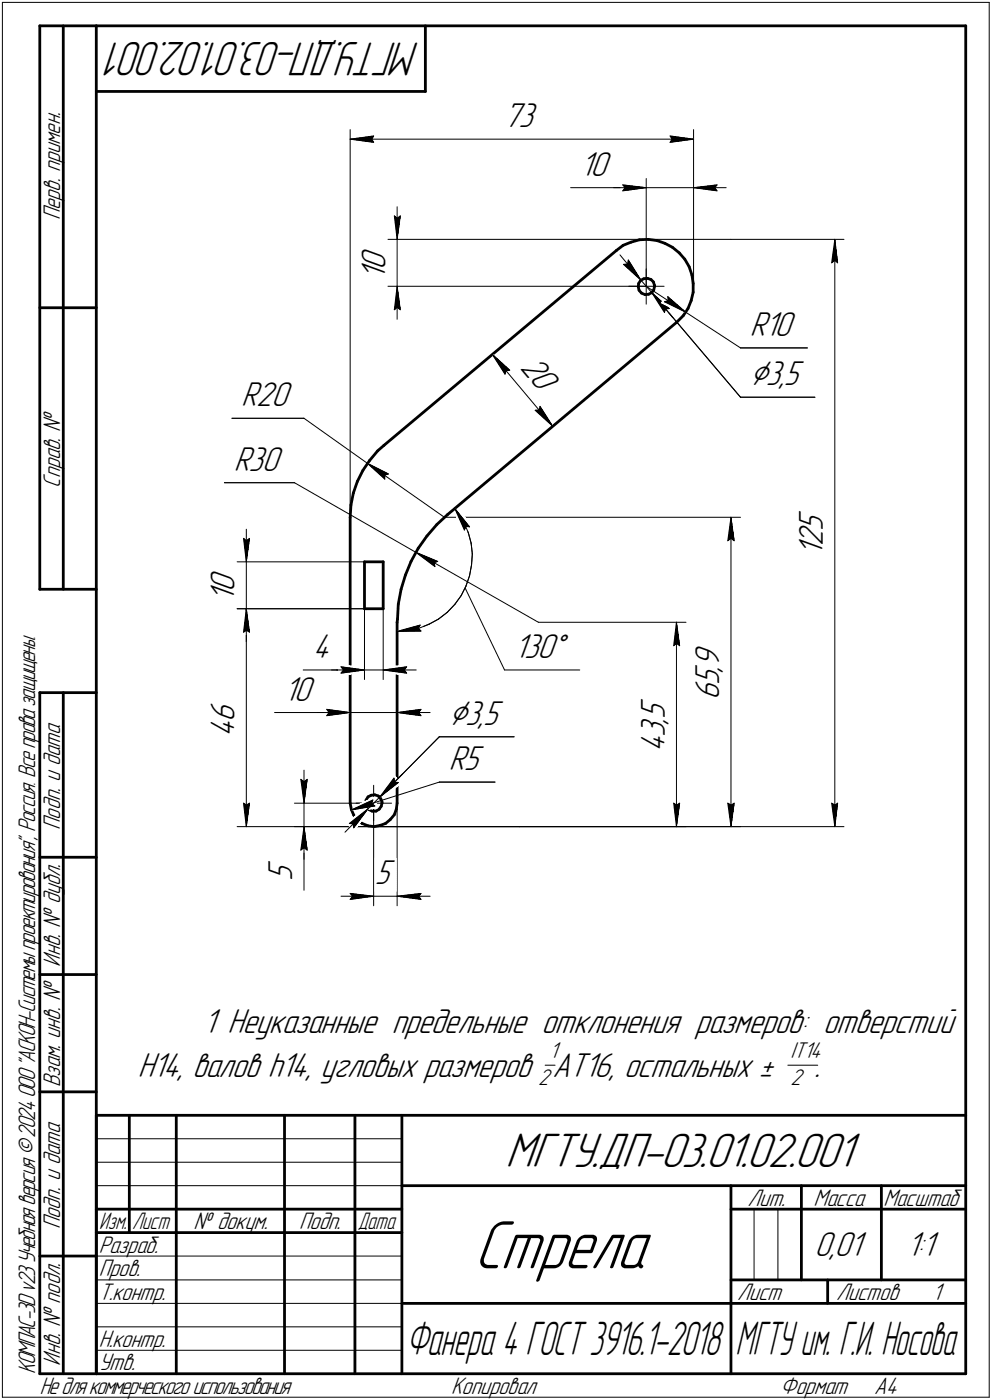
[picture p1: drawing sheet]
<svg xmlns="http://www.w3.org/2000/svg" width="211mm" height="298mm" viewBox="0 0 211 298" stroke-linecap="round" stroke-linejoin="round" font-family="sans-serif">
<defs><g id="words">
<text font-size="15.6" x="100.8" y="270.1">Стрела</text>
<text font-size="10.9" x="107.6" y="248.5">МГТУ.ДП-03.01.02.001</text>
<text font-size="10.8" x="89.4" y="9" transform="rotate(-180 89.4 9)">МГТУ.ДП-03.01.02.001</text>
<g font-size="10.6">
<text x="86.4" y="288.5">Фанера 4 ГОСТ 3916.1-2018</text>
<text x="156.5" y="288.5">МГТУ им. Г.И. Носова</text>
</g>
<g font-size="8.5">
<text x="159.5" y="82">⌀3,5</text>
<text x="95.5" y="154.3">⌀3,5</text>
</g>
<g font-size="7.8">
<text x="107.2" y="27.1">73</text>
<text x="123.4" y="37.5">10</text>
<text x="82" y="59.5" transform="rotate(-90 82 59.5)">1</text>
<text x="82" y="57.4" transform="rotate(-90 82 57.4)">0</text>
<text x="159.5" y="71.5">R10</text>
<text x="110.5" y="78.3" transform="rotate(50 110.5 78.3)">20</text>
<text x="51.3" y="86.5">R20</text>
<text x="49.7" y="100.3">R30</text>
<text x="175.1" y="113.1" transform="rotate(-90 175.1 113.1)">5</text>
<text x="175.1" y="118.4" transform="rotate(-90 175.1 118.4)">1</text>
<text x="175.1" y="116.3" transform="rotate(-90 175.1 116.3)">2</text>
<text x="49.9" y="128.2" transform="rotate(-90 49.9 128.2)">1</text>
<text x="49.9" y="126.1" transform="rotate(-90 49.9 126.1)">0</text>
<text x="66.5" y="140.1">4</text>
<text x="109.4" y="140.1">130°</text>
<text x="153" y="143.1" transform="rotate(-90 153 143.1)">,</text>
<text x="153" y="142" transform="rotate(-90 153 142)">9</text>
<text x="60.4" y="149.2">10</text>
<text x="153" y="149.1" transform="rotate(-90 153 149.1)">6</text>
<text x="153" y="145.9" transform="rotate(-90 153 145.9)">5</text>
<text x="49.9" y="153.7" transform="rotate(-90 49.9 153.7)">6</text>
<text x="141.4" y="154.1" transform="rotate(-90 141.4 154.1)">,</text>
<text x="141.4" y="153" transform="rotate(-90 141.4 153)">5</text>
<text x="49.9" y="156.9" transform="rotate(-90 49.9 156.9)">4</text>
<text x="141.4" y="160" transform="rotate(-90 141.4 160)">4</text>
<text x="141.4" y="156.9" transform="rotate(-90 141.4 156.9)">3</text>
<text x="95.5" y="164">R5</text>
<text x="62.1" y="187.6" transform="rotate(-90 62.1 187.6)">5</text>
<text x="79.7" y="188.3">5</text>
<text x="43.3" y="220">1 Неуказанные предельные отклонения размеров: отверстий</text>
<text x="29.3" y="229.3">Н14, валов h14, угловых размеров АТ16, остальных ±</text>
<text x="173.4" y="229.3">.</text>
<text x="173.3" y="267.5">0,01</text>
<text x="192.9" y="267.5">1:1</text>
</g>
<g font-size="5.4">
<text x="12.8" y="46.9" transform="rotate(-90 12.8 46.9)">Перв. примен.</text>
<text x="12.8" y="103.8" transform="rotate(-90 12.8 103.8)">Справ. №</text>
<text x="12.8" y="176.7" transform="rotate(-90 12.8 176.7)">Подп. и дата</text>
<text x="12.8" y="205.8" transform="rotate(-90 12.8 205.8)">Инв. № дубл.</text>
<text x="12.8" y="231.6" transform="rotate(-90 12.8 231.6)">Взам. инв. №</text>
<text x="159.1" y="256.8">Лит.</text>
<text x="173.1" y="256.8">Масса</text>
<text x="188" y="256.8">Масштаб</text>
<text x="12.8" y="261.7" transform="rotate(-90 12.8 261.7)">Подп. и дата</text>
<text x="41.2" y="261.8">№ докум.</text>
<text x="63.6" y="261.8">Подп.</text>
<text x="21" y="266.8">Разраб.</text>
<text x="21" y="271.8">Пров.</text>
<text x="21" y="276.8">Т.контр.</text>
<text x="156.9" y="276.8">Лист</text>
<text x="177.9" y="276.8">Листов</text>
<text x="198.4" y="276.8">1</text>
<text x="21" y="286.8">Н.контр.</text>
<text x="7.5" y="292.5" transform="rotate(-90 7.5 292.5)">КОМПАС-3Dv23Учебнаяверсия©2024ООО&quot;АСКОН-Системыпроектирования&quot;, Россия. Всеправазащищены.</text>
<text x="12.8" y="290.8" transform="rotate(-90 12.8 290.8)">Инв. № подл.</text>
<text x="21" y="291.8">Утв.</text>
<text x="8.5" y="296.7">Недлякоммерческогоиспользования</text>
<text x="96" y="296.8">Копировал</text>
<text x="166" y="296.8">Формат</text>
<text x="186" y="296.8">A4</text>
</g>
<g font-size="5.3">
<text x="21.1" y="261.8">Изм.</text>
<text x="28.1" y="261.8">Лист</text>
<text x="76.1" y="261.8">Дата</text>
</g>
<g font-size="5.1">
<text x="116.9" y="225.3">1</text>
<text x="168.2" y="225.3">IT14</text>
<text x="114.5" y="231">2</text>
<text x="168.2" y="231">2</text>
</g>
</g></defs>
<g fill="none" stroke="#000" stroke-width=".59">
<path d="M8.5 5.5v120zM8.5 5.5h12zM13.5 5.5v120zM20.5 5.5v287zM20.5 5.5h185zM20.5 19.5h70zM90.5 5.5v14zM205.5 5.5v287zM131.1 53.3l1.5-1.1zM132.6 52.2l1.7-.6zM134.3 51.6l1.8-.5zM136.1 51.1l1.8-.1z"/>
<path d="M136.3 59.7l-.4 .7zM136.3 59.7l.7-.3zM137 59.4l.8-.1zM137.8 59.3l.7 .2zM137.9 51l1.9 .2zM138.5 59.5l.5 .5zM139.8 51.2l1.7 .6zM141.5 51.8l1.6 .9zM143.1 52.7l1.4 1.1zM144.5 53.8l1.2 1.4zM145.7 55.2l.9 1.6zM146.6 56.8l.6 1.8z"/>
<path d="M147.2 58.6l.3 1.8zM8.5 65.5h12zM135.8 61l.2 .8zM135.9 60.4l-.1 .6zM136 61.8l.5 .6zM136.5 62.4l.7 .3zM137.2 62.7h.8zM138 62.7l.7-.4zM139 60l.3 .8zM139.1 61.7l-.4 .6zM139.3 61l-.2 .7zM139.3 60.8v.2z"/>
<path d="M143.9 68.7l.1-.1zM144 68.6l1.4-1.4zM146.4 65.7l-1 1.5zM147.1 64l-.7 1.7zM147.5 60.4v1.8zM147.5 62.2l-.4 1.8zM78.7 98l-1.5 2.2zM80.3 96l-1.6 2zM80.3 96l1.4-1.2zM81.7 94.8l49.4-41.5zM74.5 110.2v60.8zM74.7 107.5l-.2 2.7z"/>
<path d="M75.2 105l-.5 2.5zM76 102.5l-.8 2.5zM77.2 100.2l-1.2 2.3zM77.6 119.6h3.9zM77.6 119.6v10zM81.5 119.6v10zM87.5 119.5l-1.2 2.9zM89 116.8l-1.5 2.7zM90.8 114.1l-1.8 2.7zM93 111.7l2.2-2.1zM93 111.7l-2.2 2.4zM95.2 109.6l48.7-40.9z"/>
<path d="M8.5 125.5h12zM77.6 129.6h3.9zM84.5 132.5v38.5zM84.6 131.8l-.1 .7zM84.8 128.6l-.2 3.2zM85.3 125.5l-.5 3.1zM86.3 122.4l-1 3.1zM8.5 147.5v145zM8.5 147.5h12zM13.5 147.5v145zM74.5 171l.3 1.4zM74.8 172.4l.5 1.2z"/>
<path d="M75.3 173.6l.7 1zM76 174.6l1 .7zM77 175.3l1.3 .6zM77.8 171.1l.2 .7zM77.9 170.3l-.1 .8zM78 171.8l.5 .6zM78.3 175.9l1.3 .1zM78.3 169.7l-.4 .6zM78.3 169.7l.7-.4zM78.5 172.4l.7 .3zM79 169.3l.8-.1zM79.2 172.7h.8z"/>
<path d="M79.6 176l1.3-.2zM79.8 169.2l.7 .3zM80 172.7l.7-.4zM80.5 169.5l.5 .6zM80.9 175.8l1.1-.5zM81 170.1l.3 .7zM81.1 171.7l-.4 .6zM81.3 171l-.2 .7zM81.3 170.8v.2zM82 175.3l1.1-.8zM83.9 173.5l-.8 1zM84.3 172.3l-.4 1.2z"/>
<path d="M84.5 171l-.2 1.3zM8.5 182.5h12zM8.5 207.5h12zM8.5 232.5h12zM20.5 237.5h185zM20.5 237.5v55zM27.5 237.5v25zM37.5 237.5v55zM60.5 237.5v55zM75.5 237.5v55zM85.5 237.5v55zM20.5 257.5h65z"/>
<path d="M85.5 252.5h120zM155.5 252.5v40zM155.5 257.5h15zM170.5 252.5v20zM170.5 257.5h35zM187.5 252.5v20zM8.5 267.5h12zM20.5 262.5h65zM85.5 277.5h70zM155.5 277.5h50zM155.5 272.5h50zM176.1 272.5v5z"/>
<path d="M8.5 292.5h12zM20.5 292.5h185z"/>
</g>
<g fill="none" stroke="#000" stroke-width=".21">
<path d="M.5 .5v297zM.5 .5h210zM210.5 .5v297zM74.5 27.6v82.6zM74.5 29.6l5-.6zM74.5 29.6l5 .7zM74.5 29.6h73.1zM79.1 29.6l.4 .7zM79.5 29l-.4 .6zM121.4 40h11.1zM130.6 40h6.9zM132.5 40h5z"/>
<path d="M132.5 39.4l5 .6zM132.5 39.4l.5 .6zM133 40l-.5 .6zM137.5 38v23zM137.5 40h10.1zM142.6 30.3l5-.7zM142.6 29l.4 .6zM142.6 29l5 .6zM143 29.6l-.4 .7zM147.6 40v21zM147.6 27.6v12.4zM147.6 40l5 .6z"/>
<path d="M147.6 40l5-.6zM147.6 40h6.9zM152.1 40l.5 .6zM152.6 39.4l-.5 .6zM82.5 51h55zM83.9 46l.6 .5zM83.9 46l.6 5zM84.5 46.5l.7-.5zM84.5 44v7zM84.5 51v10zM85.2 46l-.7 5zM131.9 54.3l4.5 5.4z"/>
<path d="M132.5 40.6l5-.6zM132.7 56.3l.8-.1zM132.7 56.3l3.7 3.4zM133.7 55.4l2.7 4.3zM133.7 55.4l-.2 .8zM136.4 59.7l2.3 2.6zM137.5 51h18zM137.5 57.2v3.8zM155.5 51h24.1zM177 56l.6-.5zM177.6 51l.6 5zM177.6 55.5l.6 .5z"/>
<path d="M177.6 51l-.6 5zM177.6 51v125zM82.5 61h55zM83.9 66l.6-.6zM84.5 61l-.6 5zM84.5 65.4l.7 .6zM84.5 61l.7 5zM84.5 61v7zM104.7 75.4l3.8 3.4zM104.7 75.4l2.7 4.3zM104.7 75.4l12.9 15.4zM107.7 78.9l.8-.1z"/>
<path d="M107.7 78.9l-.3 .8zM133.8 61h3.7zM137.5 61h3.8zM137.5 61v3.8zM137.5 61l8.4 5.5zM138.7 62.3l18.9 22.3zM138.7 62.3l2.7 4.2zM138.7 62.3l3.7 3.4zM138.7 62.3l4.5 5.3zM141.4 64.3l4.5 2.2zM141.4 64.3l.8-.3zM141.6 65.8l-.2 .7z"/>
<path d="M141.6 65.8l.8-.1zM142.1 63.2l.1 .8zM142.1 63.2l3.8 3.3zM145.9 66.5l11.7 7.6zM157.6 74.1h14.2zM49.4 89.1h15.3zM64.7 89.1l13.4 9.5zM78.1 98.6l4.5 2.3zM78.1 98.6l3.8 3.4zM78.1 98.6l16.5 11.6zM81.7 94.8l24.6-20.6zM113.9 87.4l3.7 3.4z"/>
<path d="M113.9 87.4l.8-.1zM114.9 86.5l-.2 .8zM114.9 86.5l2.7 4.3zM157.6 84.6h15.8zM47.8 102.8h14.9zM50.5 119.6h27.1zM51.8 114.6l.6 .5zM51.8 114.6l.6 5zM52.4 115.1l.7-.5zM52.4 112.7v6.9zM52.4 119.6v10zM53.1 114.6l-.7 5z"/>
<path d="M62.7 102.8l25.8 14.8zM81.9 101.2l.7-.3zM81.9 101.2v.8zM88.5 117.6l4.6 1.9zM88.5 117.6l4 3zM88.5 117.6l26.1 14.9zM92.4 119.8l.7-.3zM92.4 119.8l.1 .8zM94.6 110.2h63zM95.2 109.6l23.9-20.1zM95.2 109.6l3.1-2.6zM96.8 108.3l.7 1z"/>
<path d="M96.8 108.3l3.1 3.9zM96.8 108.3l2 4.6zM97.5 109.3l1.2 2zM98.7 111.3l1 2.2zM99.1 112.1l.8 .1zM99.1 112.1l-.3 .8zM99.7 113.5l.5 2.2zM100.2 115.7l.3 2.2zM100.5 117.9l-.2 2.4zM154.9 115.1l.6-.5zM155.5 110.2l.7 4.9zM155.5 114.6l.7 .5z"/>
<path d="M155.5 110.2l-.6 4.9zM155.5 110.2v65.8zM50.5 129.6h27.1zM51.8 134.6l.6-.4zM52.4 129.6l.7 5zM52.4 134.2l.7 .4zM52.4 129.6l-.6 5zM52.4 129.6v46.4zM52.4 129.6v7.1zM77.6 129.6v15.1zM81.5 129.6v15.1zM84.5 132.5v21.3z"/>
<path d="M84.5 134.5l2.4-.2zM84.5 132.5v4zM84.5 134.5l4.9-1.4zM84.5 134.5l5.1-.1zM86.9 134.3l2.3-.5zM89 133.8l.6 .6zM89.2 133.8l2.1-.9zM89.4 133.1l-.4 .7zM91.3 132.9l2-1.1zM93.3 131.8l1.9-1.4zM96.8 128.7l-1.6 1.7zM98.1 126.8l-1.3 1.9z"/>
<path d="M99 125.2l8.4 17.5zM99.1 124.8l-1 2zM99.9 122.6l-.8 2.2zM100.3 120.3l-.4 2.3zM114.6 132.5h31.4zM143.3 137.5l.6-.5zM143.9 132.5l.7 5zM143.9 137l.7 .5zM143.9 132.5l-.6 5zM143.9 132.5v43.5zM58.4 151.7h11.1zM64.5 142.7h9.1z"/>
<path d="M67.6 151.7h6.9zM69.5 151.7h5zM69.5 151l5 .7zM69.5 151l.5 .7zM69.5 152.4l5-.7zM70 151.7l-.5 .7zM70.5 142.7h7.1zM71.5 142.7h6.1zM72.6 142l5 .7zM72.6 142l.5 .7zM72.6 143.3l5-.6zM73.1 142.7l-.5 .6z"/>
<path d="M74.5 149.8v21.2zM74.5 151.7h10zM77.6 142.7h3.9zM81.5 142.7l5 .6zM81.5 142.7l5-.7zM81.5 142.7h7.1zM84.5 151.7l5.1 .7zM84.5 151.7l5.1-.7zM84.5 151.7h7zM86 142.7l.5 .6zM86.5 142l-.5 .7zM89.1 151.7l.5 .7z"/>
<path d="M89.6 151l-.5 .7zM93.5 156.9l-12.7 12.9zM93.5 156.9h15.9zM107.4 142.7h16zM50.5 176h29zM51.8 171l.6 5zM51.8 171l.6 .4zM52.4 171.4l.7-.4zM53.1 171l-.7 5zM62.7 171h16.8zM62.7 176h16.8zM64 165.9l.7 .6z"/>
<path d="M64 165.9l.7 5.1zM64.7 176v5zM64.7 166.5l.7-.6zM64.7 164v7zM64.7 176l-.7 5zM64.7 176l.7 5zM64.7 176v7zM64.7 171v5zM65.4 165.9l-.7 5.1zM74.3 175.3l4-3.1zM74.3 175.3l.8 .1zM74.8 172.5l4.5-2.2z"/>
<path d="M74.8 172.5l5-.9zM74.8 172.5l18.7-6zM75.1 175.4l.2 .9zM75.8 171h3.7zM78.3 172.2l-3 4.1zM78.3 172.2l-4.9 5zM78.3 172.2l2.5-2.4zM79.1 171.1l.7 .5zM79.3 170.3l-.2 .8zM79.5 176h31.1zM79.5 171h3.8zM79.5 171v3.8z"/>
<path d="M79.5 167.2v3.8zM79.5 171v21.9zM79.5 176h66.5zM79.5 176h78.1zM80.8 169.8l4-3.2zM83.8 165.7l.1 .8zM83.8 165.7l-3 4.1zM83.9 166.5l.9 .1zM84.5 171v21.9zM85.7 164.8l-4.9 5zM93.5 166.5h11.8zM110.6 176h69z"/>
<path d="M143.3 171l.6 5zM143.3 171l.6 .4zM143.9 171.4l.7-.4zM144.6 171l-.7 5zM154.9 171l.6 5zM154.9 171l.6 .4zM155.5 171.4l.7-.4zM156.2 171l-.7 5zM177 171l.6 5zM177 171l.6 .4zM177.6 171.4l.6-.4zM178.2 171l-.6 5z"/>
<path d="M64 181l.7-.5zM64.7 181v8.6zM64.7 180.5l.7 .5zM72.6 190.8h6.9zM74.5 190.2l5 .6zM74.5 190.2l.5 .6zM74.5 191.5l5-.7zM75 190.8l-.5 .7zM79.5 190.8h5zM84.5 190.8l5.1 .7zM84.5 190.8l5.1-.6zM84.5 190.8h7z"/>
<path d="M89.1 190.8l.5 .7zM89.6 190.2l-.5 .6zM116 226.8h2.1zM167.6 226.8h6.4zM20.5 247.5h65zM20.5 252.5h65zM20.5 242.5h65zM160.4 257.5v15zM165.5 257.5v15zM20.5 267.5h65zM20.5 272.5h65zM20.5 277.5h65z"/>
<path d="M.5 297.5h210zM20.5 282.5h65zM20.5 287.5h65z"/>
</g>
<g fill="#fff" stroke="#fff" stroke-width=".21">
<path d="M169.4 108.5h7.2zM169.4 108.6h7.2zM169.4 108.7h7.2zM169.4 108.8h7.2zM169.4 108.9h7.2zM169.4 109h7.2zM169.4 109.1h7.2zM169.4 109.1h7.2zM169.4 109.2h7.2zM169.4 109.3h7.2zM169.4 109.4h7.2zM169.4 109.5h7.2zM169.4 109.6h7.2zM169.4 109.6h7.2zM169.4 109.7h7.2zM169.4 109.8h7.2zM169.4 109.9h7.2zM169.4 110h7.2zM169.4 110.1h7.2zM169.4 110.2h7.2zM169.4 110.2h7.2zM169.4 110.3h7.2zM169.4 110.4h7.2zM169.4 110.5h7.2zM169.4 110.6h7.2zM169.4 110.7h7.2zM169.4 110.7h7.2zM169.4 110.8h7.2zM169.4 110.9h7.2zM169.4 111h7.2zM169.4 111.1h7.2zM169.4 111.2h7.2zM169.4 111.3h7.2zM169.4 111.3h7.2zM169.4 111.4h7.2zM169.4 111.5h7.2zM169.4 111.6h7.2zM169.4 111.7h7.2zM169.4 111.8h7.2zM169.4 111.8h7.2zM169.4 111.9h7.2zM169.4 112h7.2zM169.4 112.1h7.2zM169.4 112.2h7.2zM169.4 112.3h7.2zM169.4 112.4h7.2zM169.4 112.4h7.2zM169.4 112.5h7.2zM169.4 112.6h7.2zM169.4 112.7h7.2zM169.4 112.8h7.2zM169.4 112.9h7.2zM169.4 112.9h7.2zM169.4 113h7.2zM169.4 113.1h7.2zM169.4 113.2h7.2zM169.4 113.3h7.2zM169.4 113.4h7.2zM169.4 113.5h7.2zM169.4 113.5h7.2zM169.4 113.6h7.2zM169.4 113.7h7.2zM169.4 113.8h7.2zM169.4 113.9h7.2zM169.4 114h7.2zM169.4 114h7.2zM169.4 114.1h7.2zM169.4 114.2h7.2zM169.4 114.3h7.2zM169.4 114.4h7.2zM169.4 114.5h7.2zM169.4 114.6h7.2zM169.4 114.6h7.2zM169.4 114.7h7.2zM169.4 114.8h7.2zM169.4 114.9h7.2zM169.4 115h7.2zM169.4 115.1h7.2zM169.4 115.1h7.2zM169.4 115.2h7.2zM169.4 115.3h7.2zM169.4 115.4h7.2zM169.4 115.5h7.2zM169.4 115.6h7.2zM169.4 115.7h7.2zM169.4 115.7h7.2zM169.4 115.8h7.2zM169.4 115.9h7.2zM169.4 116h7.2zM169.4 116.1h7.2zM169.4 116.2h7.2zM169.4 116.2h7.2zM169.4 116.3h7.2zM169.4 116.4h7.2zM169.4 116.5h7.2zM169.4 116.6h7.2zM169.4 116.7h7.2zM169.4 116.8h7.2zM169.4 116.8h7.2zM169.4 116.9h7.2zM169.4 117h7.2zM169.4 117.1h7.2zM169.4 117.2h7.2zM169.4 117.3h7.2zM169.4 117.3h7.2zM169.4 117.4h7.2zM169.4 117.5h7.2zM169.4 117.6h7.2zM169.4 117.7h7.2zM169.4 117.8h7.2zM169.4 117.9h7.2zM169.4 117.9h7.2zM169.4 118h7.2zM169.4 118.1h7.2zM169.4 118.2h7.2zM169.4 118.3h7.2zM169.4 118.4h7.2z"/>
<path d="M176.4 170.5h2.4zM176.4 170.6h2.4zM176.4 170.7h2.4zM176.4 170.8h2.4zM176.4 170.9h2.4zM176.4 170.9h2.4zM176.4 171h2.4zM176.4 171.1h2.4zM176.5 171.2h2.2zM176.5 171.3h2.2zM176.5 171.4h2.2zM176.5 171.4h2.2zM176.5 171.5h2.2zM176.5 171.6h2.2zM176.5 171.7h2.2zM176.6 171.8h2zM176.6 171.9h2zM176.6 172h2zM176.6 172h2zM176.6 172.1h2zM176.6 172.2h2zM176.6 172.3h2zM176.6 172.4h2zM176.7 172.5h1.9zM176.7 172.6h1.9zM176.7 172.6h1.9zM176.7 172.7h1.9zM176.7 172.8h1.9zM176.7 172.9h1.9zM176.7 173h1.9zM176.8 173.1h1.7zM176.8 173.1h1.7zM176.8 173.2h1.7zM176.8 173.3h1.7zM176.8 173.4h1.7zM176.8 173.5h1.7zM176.8 173.6h1.7zM176.9 173.7h1.5zM176.9 173.7h1.5zM176.9 173.8h1.5zM176.9 173.9h1.5zM176.9 174h1.5zM176.9 174.1h1.5zM176.9 174.2h1.5zM176.9 174.2h1.4zM177 174.3h1.3zM177 174.4h1.3zM177 174.5h1.2zM177 174.6h1.2zM177.1 174.7h1.1zM177.1 174.8h1zM177.1 174.8h1zM177.2 174.9h.9zM177.2 175h.9zM177.3 175.1h.8zM177.3 175.2h.7zM177.4 175.3h.6zM177.4 175.3h.6zM177.4 175.4h.5zM177.5 175.5h.4zM177.5 175.6h.3zM177.5 175.7h.3zM177.5 175.8h.3z"/>
<path d="M177.5 51.2h.3zM177.5 51.3h.3zM177.5 51.4h.3zM177.5 51.5h.4zM177.4 51.6h.5zM177.4 51.6h.6zM177.4 51.7h.6zM177.3 51.8h.7zM177.3 51.9h.8zM177.2 52h.9zM177.2 52.1h.9zM177.1 52.2h1zM177.1 52.2h1zM177.1 52.3h1.1zM177 52.4h1.2zM177 52.5h1.2zM177 52.6h1.3zM177 52.7h1.3zM176.9 52.7h1.4zM176.9 52.8h1.5zM176.9 52.9h1.5zM176.9 53h1.5zM176.9 53.1h1.5zM176.9 53.2h1.5zM176.9 53.3h1.5zM176.9 53.3h1.5zM176.8 53.4h1.7zM176.8 53.5h1.7zM176.8 53.6h1.7zM176.8 53.7h1.7zM176.8 53.8h1.7zM176.8 53.8h1.7zM176.8 53.9h1.7zM176.7 54h1.9zM176.7 54.1h1.9zM176.7 54.2h1.9zM176.7 54.3h1.9zM176.7 54.4h1.9zM176.7 54.4h1.9zM176.7 54.5h1.9zM176.6 54.6h2zM176.6 54.7h2zM176.6 54.8h2zM176.6 54.9h2zM176.6 54.9h2zM176.6 55h2zM176.6 55.1h2zM176.6 55.2h2zM176.5 55.3h2.2zM176.5 55.4h2.2zM176.5 55.5h2.2zM176.5 55.5h2.2zM176.5 55.6h2.2zM176.5 55.7h2.2zM176.5 55.8h2.2zM176.4 55.9h2.4zM176.4 56h2.4zM176.4 56h2.4zM176.4 56.1h2.4zM176.4 56.2h2.4zM176.4 56.3h2.4zM176.4 56.4h2.4z"/>
<path d="M107.2 21.5h7.7zM107.2 21.6h7.7zM107.2 21.7h7.7zM107.2 21.8h7.7zM107.2 21.8h7.7zM107.2 21.9h7.7zM107.2 22h7.7zM107.2 22.1h7.7zM107.2 22.2h7.7zM107.2 22.3h7.7zM107.2 22.4h7.7zM107.2 22.4h7.7zM107.2 22.5h7.7zM107.2 22.6h7.7zM107.2 22.7h7.7zM107.2 22.8h7.7zM107.2 22.9h7.7zM107.2 22.9h7.7zM107.2 23h7.7zM107.2 23.1h7.7zM107.2 23.2h7.7zM107.2 23.3h7.7zM107.2 23.4h7.7zM107.2 23.5h7.7zM107.2 23.5h7.7zM107.2 23.6h7.7zM107.2 23.7h7.7zM107.2 23.8h7.7zM107.2 23.9h7.7zM107.2 24h7.7zM107.2 24h7.7zM107.2 24.1h7.7zM107.2 24.2h7.7zM107.2 24.3h7.7zM107.2 24.4h7.7zM107.2 24.5h7.7zM107.2 24.6h7.7zM107.2 24.6h7.7zM107.2 24.7h7.7zM107.2 24.8h7.7zM107.2 24.9h7.7zM107.2 25h7.7zM107.2 25.1h7.7zM107.2 25.1h7.7zM107.2 25.2h7.7zM107.2 25.3h7.7zM107.2 25.4h7.7zM107.2 25.5h7.7zM107.2 25.6h7.7zM107.2 25.7h7.7zM107.2 25.7h7.7zM107.2 25.8h7.7zM107.2 25.9h7.7zM107.2 26h7.7zM107.2 26.1h7.7zM107.2 26.2h7.7zM107.2 26.2h7.7zM107.2 26.3h7.7zM107.2 26.4h7.7zM107.2 26.5h7.7zM107.2 26.6h7.7zM107.2 26.7h7.7zM107.2 26.8h7.7zM107.2 26.8h7.7zM107.2 26.9h7.7zM107.2 27h7.7zM107.2 27.1h7.7zM107.2 27.2h7.7zM107.2 27.3h7.7zM107.2 27.3h7.7zM107.2 27.4h7.7zM107.2 27.5h7.7zM107.2 27.6h7.7zM107.2 27.7h7.7zM107.2 27.8h7.7zM107.2 27.9h7.7zM107.2 27.9h7.7zM107.2 28h7.7zM107.2 28.1h7.7zM107.2 28.2h7.7zM107.2 28.3h7.7zM107.2 28.4h7.7zM107.2 28.4h7.7zM107.2 28.5h7.7z"/>
<path d="M142.1 28.4h.6zM142.1 28.5h1.2zM142.1 28.6h1.8zM142.1 28.7h2.5zM142.1 28.8h3.1zM142.1 28.9h3.7zM142.1 29h3.9zM142.1 29h4.1zM142.1 29.1h4.3zM142.1 29.2h4.5zM142.1 29.3h4.7zM142.1 29.4h4.9zM142.1 29.5h5.1zM142.1 29.5h5.3zM142.1 29.6h5.5zM142.1 29.7h5.3zM142.1 29.8h5.1zM142.1 29.9h4.9zM142.1 30h4.7zM142.1 30.1h4.5zM142.1 30.1h4.3zM142.1 30.2h4.1zM142.1 30.3h3.9zM142.1 30.4h3.7zM142.1 30.5h3zM142.1 30.6h2.3zM142.1 30.6h1.5zM142.1 30.7h.7z"/>
<path d="M79.4 28.4h.6zM78.8 28.5h1.2zM78.1 28.6h1.9zM77.6 28.7h2.4zM77 28.8h3zM76.3 28.9h3.7zM76.1 29h3.9zM75.9 29h4.1zM75.7 29.1h4.3zM75.5 29.2h4.5zM75.4 29.3h4.6zM75.1 29.4h4.9zM74.9 29.5h5.1zM74.8 29.5h5.2zM74.5 29.6h5.5zM74.8 29.7h5.2zM74.9 29.8h5.1zM75.1 29.9h4.9zM75.4 30h4.6zM75.5 30.1h4.5zM75.7 30.1h4.3zM75.9 30.2h4.1zM76.1 30.3h3.9zM76.3 30.4h3.7zM77 30.5h3zM77.8 30.6h2.2zM78.6 30.6h1.4zM79.3 30.7h.7z"/>
<path d="M133.7 54.8h.2zM133.6 54.9h.3zM133.5 54.9h.4zM133.4 55h.6zM133.3 55.1h.8zM133.2 55.2h.9zM133.1 55.3h1.1zM133 55.4h1.3zM132.8 55.5h1.5zM132.8 55.5h1.6zM132.7 55.6h1.8zM132.6 55.7h1.9zM132.5 55.8h2zM132.3 55.9h2.3zM132.2 56h2.4zM132.2 56h2.5zM132.1 56.1h2.7zM131.9 56.2h2.9zM132.1 56.3h2.8zM132.2 56.4h2.7zM132.2 56.5h2.8zM132.3 56.6h2.7zM132.4 56.6h2.6zM132.5 56.7h2.6zM132.6 56.8h2.6zM132.7 56.9h2.5zM132.8 57h2.5zM132.8 57.1h2.6zM133 57.1h2.4zM133.1 57.2h2.4zM133.2 57.3h2.4zM133.3 57.4h2.3zM133.3 57.5h2.3zM133.4 57.6h2.3zM133.5 57.7h2.2zM133.6 57.7h2.2zM133.7 57.8h2.1zM133.8 57.9h2.1zM133.9 58h2zM134 58.1h1.9zM134.1 58.2h1.9zM134.2 58.3h1.8zM134.3 58.3h1.7zM134.4 58.4h1.7zM134.5 58.5h1.6zM134.5 58.6h1.6zM134.6 58.7h1.5zM134.7 58.8h1.4zM134.9 58.8h1.2zM135 58.9h1.2zM135.2 59h1zM135.4 59.1h.8zM135.6 59.2h.7zM135.6 59.3h.7zM135.8 59.4h.5zM136 59.4h.4zM136.1 59.5h.3z"/>
<path d="M138.8 62.5h.2zM138.8 62.6h.4zM138.9 62.7h.5zM138.9 62.7h.6zM138.9 62.8h.7zM138.9 62.9h.9zM138.9 63h1.1zM138.9 63.1h1.2zM139 63.2h1.3zM139 63.2h1.4zM139 63.3h1.5zM139.1 63.4h1.5zM139.1 63.5h1.6zM139.1 63.6h1.7zM139.2 63.7h1.7zM139.2 63.8h1.8zM139.2 63.8h1.9zM139.3 63.9h1.9zM139.3 64h2zM139.3 64.1h2.1zM139.3 64.2h2.2zM139.4 64.3h2.2zM139.4 64.3h2.2zM139.4 64.4h2.3zM139.5 64.5h2.4zM139.6 64.6h2.4zM139.6 64.7h2.5zM139.7 64.8h2.5zM139.8 64.9h2.4zM139.8 64.9h2.5zM139.9 65h2.5zM140 65.1h2.6zM140 65.2h2.7zM140 65.3h2.7zM140.1 65.4h2.7zM140.1 65.4h2.8zM140.2 65.5h2.8zM140.3 65.6h2.8zM140.3 65.7h2.9zM140.4 65.8h2.7zM140.4 65.9h2.6zM140.5 66h2.4zM140.5 66h2.3zM140.5 66.1h2.2zM140.6 66.2h2.1zM140.7 66.3h1.9zM140.7 66.4h1.8zM140.8 66.5h1.6zM140.9 66.5h1.3zM140.9 66.6h1.3zM141 66.7h1.1zM141.1 66.8h.9zM141.1 66.9h.8zM141.1 67h.6zM141.2 67.1h.4zM141.2 67.1h.4zM141.3 67.2h.2z"/>
<path d="M159.5 76.4h11.9zM159.5 76.5h11.9zM159.5 76.5h11.9zM159.5 76.6h11.9zM159.5 76.7h11.9zM159.5 76.8h11.9zM159.5 76.9h11.9zM159.5 77h11.9zM159.5 77h11.9zM159.5 77.1h11.9zM159.5 77.2h11.9zM159.5 77.3h11.9zM159.5 77.4h11.9zM159.5 77.5h11.9zM159.5 77.6h11.9zM159.5 77.6h11.9zM159.5 77.7h11.9zM159.5 77.8h11.9zM159.5 77.9h11.9zM159.5 78h11.9zM159.5 78.1h11.9zM159.5 78.1h11.9zM159.5 78.2h11.9zM159.5 78.3h11.9zM159.5 78.4h11.9zM159.5 78.5h11.9zM159.5 78.6h11.9zM159.5 78.7h11.9zM159.5 78.7h11.9zM159.5 78.8h11.9zM159.5 78.9h11.9zM159.5 79h11.9zM159.5 79.1h11.9zM159.5 79.2h11.9zM159.5 79.2h11.9zM159.5 79.3h11.9zM159.5 79.4h11.9zM159.5 79.5h11.9zM159.5 79.6h11.9zM159.5 79.7h11.9zM159.5 79.8h11.9zM159.5 79.8h11.9zM159.5 79.9h11.9zM159.5 80h11.9zM159.5 80.1h11.9zM159.5 80.2h11.9zM159.5 80.3h11.9zM159.5 80.3h11.9zM159.5 80.4h11.9zM159.5 80.5h11.9zM159.5 80.6h11.9zM159.5 80.7h11.9zM159.5 80.8h11.9zM159.5 80.9h11.9zM159.5 80.9h11.9zM159.5 81h11.9zM159.5 81.1h11.9zM159.5 81.2h11.9zM159.5 81.3h11.9zM159.5 81.4h11.9zM159.5 81.4h11.9zM159.5 81.5h11.9zM159.5 81.6h11.9zM159.5 81.7h11.9zM159.5 81.8h11.9zM159.5 81.9h11.9zM159.5 82h11.9zM159.5 82h11.9zM159.5 82.1h11.9zM159.5 82.2h11.9zM159.5 82.3h11.9zM159.5 82.4h11.9zM159.5 82.5h11.9zM159.5 82.5h11.9zM159.5 82.6h11.9zM159.5 82.7h11.9zM159.5 82.8h11.9zM159.5 82.9h11.9zM159.5 83h11.9zM159.5 83.1h11.9zM159.5 83.1h11.9zM159.5 83.2h11.9zM159.5 83.3h11.9zM159.5 83.4h11.9zM159.5 83.5h11.9z"/>
<path d="M142 62.5h.2zM141.9 62.6h.3zM141.8 62.7h.5zM141.8 62.7h.6zM141.7 62.8h.8zM141.6 62.9h1zM141.6 63h1.1zM141.6 63.1h1.2zM141.5 63.2h1.4zM141.5 63.2h1.5zM141.4 63.3h1.7zM141.3 63.4h1.9zM141.3 63.5h2zM141.2 63.6h2.1zM141.2 63.7h2.3zM141.1 63.8h2.5zM141.1 63.8h2.6zM141.1 63.9h2.7zM141 64h2.8zM141 64.1h2.9zM140.9 64.2h3.1zM140.8 64.3h3.4zM140.8 64.3h3.5zM140.7 64.4h3.7zM140.6 64.5h3.8zM140.9 64.6h3.6zM141.1 64.7h3.5zM141.2 64.8h3.5zM141.4 64.9h3.4zM141.6 64.9h3.3zM141.7 65h3.2zM141.9 65.1h3.1zM142.1 65.2h2.9zM142.2 65.3h2.9zM142.5 65.4h2.7zM142.7 65.4h2.5zM142.8 65.5h2.5zM143 65.6h2.4zM143.2 65.7h2.2zM143.3 65.8h2.2zM143.5 65.9h2zM143.7 66h1.8zM143.8 66h1.8zM144 66.1h1.7zM144.5 66.2h1.2zM144.9 66.3h.9zM145.5 66.4h.4z"/>
<path d="M159.5 66h10.3zM159.5 66h10.3zM159.5 66.1h10.3zM159.5 66.2h10.3zM159.5 66.3h10.3zM159.5 66.4h10.3zM159.5 66.5h10.3zM159.5 66.5h10.3zM159.5 66.6h10.3zM159.5 66.7h10.3zM159.5 66.8h10.3zM159.5 66.9h10.3zM159.5 67h10.3zM159.5 67.1h10.3zM159.5 67.1h10.3zM159.5 67.2h10.3zM159.5 67.3h10.3zM159.5 67.4h10.3zM159.5 67.5h10.3zM159.5 67.6h10.3zM159.5 67.6h10.3zM159.5 67.7h10.3zM159.5 67.8h10.3zM159.5 67.9h10.3zM159.5 68h10.3zM159.5 68.1h10.3zM159.5 68.2h10.3zM159.5 68.2h10.3zM159.5 68.3h10.3zM159.5 68.4h10.3zM159.5 68.5h10.3zM159.5 68.6h10.3zM159.5 68.7h10.3zM159.5 68.7h10.3zM159.5 68.8h10.3zM159.5 68.9h10.3zM159.5 69h10.3zM159.5 69.1h10.3zM159.5 69.2h10.3zM159.5 69.3h10.3zM159.5 69.3h10.3zM159.5 69.4h10.3zM159.5 69.5h10.3zM159.5 69.6h10.3zM159.5 69.7h10.3zM159.5 69.8h10.3zM159.5 69.8h10.3zM159.5 69.9h10.3zM159.5 70h10.3zM159.5 70.1h10.3zM159.5 70.2h10.3zM159.5 70.3h10.3zM159.5 70.4h10.3zM159.5 70.4h10.3zM159.5 70.5h10.3zM159.5 70.6h10.3zM159.5 70.7h10.3zM159.5 70.8h10.3zM159.5 70.9h10.3zM159.5 71h10.3zM159.5 71h10.3zM159.5 71.1h10.3zM159.5 71.2h10.3zM159.5 71.3h10.3zM159.5 71.4h10.3zM159.5 71.5h10.3zM159.5 71.5h10.3zM159.5 71.6h10.3zM159.5 71.7h10.3zM159.5 71.8h10.3zM159.5 71.9h10.3zM159.5 72h10.3zM159.5 72.1h10.3zM159.5 72.1h10.3zM159.5 72.2h10.3zM159.5 72.3h10.3zM159.5 72.4h10.3zM159.5 72.5h10.3zM159.5 72.6h10.3zM159.5 72.6h10.3zM159.5 72.7h10.3zM159.5 72.8h10.3zM159.5 72.9h10.3zM159.5 73h10.3z"/>
<path d="M79.5 169.8h.3zM79.3 169.8h.5zM79.2 169.9h.6zM79 170h.8zM78.8 170.1h1zM78.7 170.2h1.1zM78.5 170.3h1.3zM78.3 170.3h1.6zM78.1 170.4h1.8zM77.9 170.5h2zM77.7 170.6h2.3zM77.6 170.7h2.4zM77.4 170.8h2.6zM77.2 170.9h2.8zM77 170.9h3.1zM76.9 171h3.2zM76.7 171.1h3.4zM76.5 171.2h3.7zM76.3 171.3h3.9zM76.2 171.4h4zM76.1 171.4h4.1zM76 171.5h4.3zM75.9 171.6h4.4zM75.8 171.7h4.5zM75.7 171.8h4.6zM75.5 171.9h4.8zM75.4 172h4.9zM75.4 172h4.9zM75.3 172.1h4.5zM75.1 172.2h4.2zM75 172.3h3.8zM74.9 172.4h3.4zM74.8 172.5h3zM75.8 172.6h1.5z"/>
<path d="M95.5 158.4h7.8zM95.5 158.5h7.8zM95.5 158.6h7.8zM95.5 158.7h7.8zM95.5 158.7h7.8zM95.5 158.8h7.8zM95.5 158.9h7.8zM95.5 159h7.8zM95.5 159.1h7.8zM95.5 159.2h7.8zM95.5 159.3h7.8zM95.5 159.3h7.8zM95.5 159.4h7.8zM95.5 159.5h7.8zM95.5 159.6h7.8zM95.5 159.7h7.8zM95.5 159.8h7.8zM95.5 159.9h7.8zM95.5 159.9h7.8zM95.5 160h7.8zM95.5 160.1h7.8zM95.5 160.2h7.8zM95.5 160.3h7.8zM95.5 160.4h7.8zM95.5 160.4h7.8zM95.5 160.5h7.8zM95.5 160.6h7.8zM95.5 160.7h7.8zM95.5 160.8h7.8zM95.5 160.9h7.8zM95.5 161h7.8zM95.5 161h7.8zM95.5 161.1h7.8zM95.5 161.2h7.8zM95.5 161.3h7.8zM95.5 161.4h7.8zM95.5 161.5h7.8zM95.5 161.5h7.8zM95.5 161.6h7.8zM95.5 161.7h7.8zM95.5 161.8h7.8zM95.5 161.9h7.8zM95.5 162h7.8zM95.5 162.1h7.8zM95.5 162.1h7.8zM95.5 162.2h7.8zM95.5 162.3h7.8zM95.5 162.4h7.8zM95.5 162.5h7.8zM95.5 162.6h7.8zM95.5 162.6h7.8zM95.5 162.7h7.8zM95.5 162.8h7.8zM95.5 162.9h7.8zM95.5 163h7.8zM95.5 163.1h7.8zM95.5 163.2h7.8zM95.5 163.2h7.8zM95.5 163.3h7.8zM95.5 163.4h7.8zM95.5 163.5h7.8zM95.5 163.6h7.8zM95.5 163.7h7.8zM95.5 163.7h7.8zM95.5 163.8h7.8zM95.5 163.9h7.8zM95.5 164h7.8zM95.5 164.1h7.8zM95.5 164.2h7.8zM95.5 164.3h7.8zM95.5 164.3h7.8zM95.5 164.4h7.8zM95.5 164.5h7.8zM95.5 164.6h7.8zM95.5 164.7h7.8zM95.5 164.8h7.8zM95.5 164.8h7.8zM95.5 164.9h7.8zM95.5 165h7.8zM95.5 165.1h7.8zM95.5 165.2h7.8zM95.5 165.3h7.8zM95.5 165.4h7.8zM95.5 165.4h7.8z"/>
<path d="M78.1 172.3h.2zM78 172.4h.3zM77.7 172.5h.5zM77.6 172.6h.6zM77.4 172.6h.7zM77.1 172.7h1zM77 172.8h1.1zM76.8 172.9h1.3zM76.5 173h1.6zM76.5 173.1h1.5zM76.4 173.1h1.6zM76.3 173.2h1.6zM76.1 173.3h1.8zM76 173.4h1.8zM75.9 173.5h1.9zM75.8 173.6h2zM75.7 173.7h2zM75.6 173.7h2.1zM75.5 173.8h2.1zM75.4 173.9h2.2zM75.3 174h2.3zM75.2 174.1h2.4zM75 174.2h2.5zM74.9 174.2h2.5zM74.8 174.3h2.5zM74.7 174.4h2.6zM74.6 174.5h2.6zM74.5 174.6h2.6zM74.4 174.7h2.6zM74.3 174.8h2.7zM74.2 174.8h2.8zM74.1 174.9h2.8zM73.9 175h2.9zM73.8 175.1h3zM73.7 175.2h3zM73.6 175.3h3zM73.7 175.3h2.8zM73.7 175.4h2.8zM73.8 175.5h2.7zM73.9 175.6h2.5zM74 175.7h2.3zM74.1 175.8h2.2zM74.2 175.9h2zM74.3 175.9h1.8zM74.3 176h1.7zM74.4 176.1h1.6zM74.5 176.2h1.4zM74.6 176.3h1.3zM74.7 176.4h1.1zM74.8 176.4h1zM74.8 176.5h.9zM74.9 176.6h.7zM75 176.7h.5zM75.1 176.8h.4zM75.2 176.9h.2z"/>
<path d="M83.7 165.1h.2zM83.7 165.2h.3zM83.6 165.3h.5zM83.6 165.4h.6zM83.5 165.4h.7zM83.4 165.5h.9zM83.3 165.6h1.1zM83.3 165.7h1.2zM83.2 165.8h1.4zM83.1 165.9h1.6zM83.1 165.9h1.7zM83.1 166h1.7zM83 166.1h1.9zM82.9 166.2h2.1zM82.8 166.3h2.3zM82.8 166.4h2.4zM82.7 166.5h2.6zM82.6 166.5h2.7zM82.5 166.6h2.9zM82.5 166.7h3zM82.5 166.8h2.9zM82.4 166.9h2.9zM82.3 167h3zM82.3 167h2.8zM82.2 167.1h2.8zM82.1 167.2h2.8zM82 167.3h2.8zM82 167.4h2.7zM82 167.5h2.6zM81.9 167.6h2.6zM81.8 167.6h2.5zM81.8 167.7h2.4zM81.7 167.8h2.5zM81.6 167.9h2.4zM81.5 168h2.4zM81.5 168.1h2.3zM81.5 168.1h2.2zM81.4 168.2h2.2zM81.4 168.3h2.1zM81.4 168.4h2zM81.4 168.5h1.8zM81.3 168.6h1.8zM81.3 168.7h1.8zM81.3 168.7h1.6zM81.2 168.8h1.6zM81.2 168.9h1.5zM81.1 169h1.4zM81.1 169.1h1.3zM81 169.2h1.2zM81 169.2h1zM81 169.3h.8zM80.9 169.4h.7zM80.9 169.5h.5zM80.9 169.6h.3zM80.9 169.7h.1z"/>
<path d="M95.5 148.7h11.9zM95.5 148.8h11.9zM95.5 148.8h11.9zM95.5 148.9h11.9zM95.5 149h11.9zM95.5 149.1h11.9zM95.5 149.2h11.9zM95.5 149.3h11.9zM95.5 149.4h11.9zM95.5 149.4h11.9zM95.5 149.5h11.9zM95.5 149.6h11.9zM95.5 149.7h11.9zM95.5 149.8h11.9zM95.5 149.9h11.9zM95.5 149.9h11.9zM95.5 150h11.9zM95.5 150.1h11.9zM95.5 150.2h11.9zM95.5 150.3h11.9zM95.5 150.4h11.9zM95.5 150.5h11.9zM95.5 150.5h11.9zM95.5 150.6h11.9zM95.5 150.7h11.9zM95.5 150.8h11.9zM95.5 150.9h11.9zM95.5 151h11.9zM95.5 151h11.9zM95.5 151.1h11.9zM95.5 151.2h11.9zM95.5 151.3h11.9zM95.5 151.4h11.9zM95.5 151.5h11.9zM95.5 151.6h11.9zM95.5 151.6h11.9zM95.5 151.7h11.9zM95.5 151.8h11.9zM95.5 151.9h11.9zM95.5 152h11.9zM95.5 152.1h11.9zM95.5 152.1h11.9zM95.5 152.2h11.9zM95.5 152.3h11.9zM95.5 152.4h11.9zM95.5 152.5h11.9zM95.5 152.6h11.9zM95.5 152.7h11.9zM95.5 152.7h11.9zM95.5 152.8h11.9zM95.5 152.9h11.9zM95.5 153h11.9zM95.5 153.1h11.9zM95.5 153.2h11.9zM95.5 153.2h11.9zM95.5 153.3h11.9zM95.5 153.4h11.9zM95.5 153.5h11.9zM95.5 153.6h11.9zM95.5 153.7h11.9zM95.5 153.8h11.9zM95.5 153.8h11.9zM95.5 153.9h11.9zM95.5 154h11.9zM95.5 154.1h11.9zM95.5 154.2h11.9zM95.5 154.3h11.9zM95.5 154.3h11.9zM95.5 154.4h11.9zM95.5 154.5h11.9zM95.5 154.6h11.9zM95.5 154.7h11.9zM95.5 154.8h11.9zM95.5 154.9h11.9zM95.5 154.9h11.9zM95.5 155h11.9zM95.5 155.1h11.9zM95.5 155.2h11.9zM95.5 155.3h11.9zM95.5 155.4h11.9zM95.5 155.4h11.9zM95.5 155.5h11.9zM95.5 155.6h11.9zM95.5 155.7h11.9zM95.5 155.8h11.9z"/>
<path d="M76.4 52.4h7.2zM76.4 52.5h7.2zM76.4 52.6h7.2zM76.4 52.7h7.2zM76.4 52.7h7.2zM76.4 52.8h7.2zM76.4 52.9h7.2zM76.4 53h7.2zM76.4 53.1h7.2zM76.4 53.2h7.2zM76.4 53.3h7.2zM76.4 53.3h7.2zM76.4 53.4h7.2zM76.4 53.5h7.2zM76.4 53.6h7.2zM76.4 53.7h7.2zM76.4 53.8h7.2zM76.4 53.8h7.2zM76.4 53.9h7.2zM76.4 54h7.2zM76.4 54.1h7.2zM76.4 54.2h7.2zM76.4 54.3h7.2zM76.4 54.4h7.2zM76.4 54.4h7.2zM76.4 54.5h7.2zM76.4 54.6h7.2zM76.4 54.7h7.2zM76.4 54.8h7.2zM76.4 54.9h7.2zM76.4 54.9h7.2zM76.4 55h7.2zM76.4 55.1h7.2zM76.4 55.2h7.2zM76.4 55.3h7.2zM76.4 55.4h7.2zM76.4 55.5h7.2zM76.4 55.5h7.2zM76.4 55.6h7.2zM76.4 55.7h7.2zM76.4 55.8h7.2zM76.4 55.9h7.2zM76.4 56h7.2zM76.4 56h7.2zM76.4 56.1h7.2zM76.4 56.2h7.2zM76.4 56.3h7.2zM76.4 56.4h7.2zM76.4 56.5h7.2zM76.4 56.6h7.2zM76.4 56.6h7.2zM76.4 56.7h7.2zM76.4 56.8h7.2zM76.4 56.9h7.2zM76.4 57h7.2zM76.4 57.1h7.2zM76.4 57.1h7.2zM76.4 57.2h7.2zM76.4 57.3h7.2zM76.4 57.4h7.2zM76.4 57.5h7.2zM76.4 57.6h7.2zM76.4 57.7h7.2zM76.4 57.7h7.2zM76.4 57.8h7.2zM76.4 57.9h7.2zM76.4 58h7.2zM76.4 58.1h7.2zM76.4 58.2h7.2zM76.4 58.3h7.2zM76.4 58.3h7.2zM76.4 58.4h7.2zM76.4 58.5h7.2zM76.4 58.6h7.2zM76.4 58.7h7.2zM76.4 58.8h7.2zM76.4 58.8h7.2zM76.4 58.9h7.2zM76.4 59h7.2zM76.4 59.1h7.2zM76.4 59.2h7.2zM76.4 59.3h7.2zM76.4 59.4h7.2zM76.4 59.4h7.2z"/>
<path d="M84.4 61.2h.3zM84.4 61.3h.3zM84.4 61.4h.4zM84.3 61.5h.5zM84.3 61.6h.5zM84.2 61.6h.6zM84.2 61.7h.6zM84.2 61.8h.7zM84.2 61.9h.7zM84.2 62h.8zM84.2 62.1h.8zM84.1 62.1h.9zM84.1 62.2h1zM84 62.3h1.1zM84 62.4h1.2zM84 62.5h1.2zM83.9 62.6h1.4zM83.9 62.7h1.4zM83.8 62.7h1.5zM83.8 62.8h1.5zM83.8 62.9h1.5zM83.8 63h1.5zM83.8 63.1h1.5zM83.8 63.2h1.5zM83.8 63.2h1.5zM83.8 63.3h1.5zM83.7 63.4h1.7zM83.7 63.5h1.7zM83.7 63.6h1.7zM83.7 63.7h1.7zM83.7 63.8h1.7zM83.7 63.8h1.7zM83.7 63.9h1.7zM83.7 64h1.8zM83.7 64.1h1.8zM83.7 64.2h1.8zM83.7 64.3h1.8zM83.7 64.3h1.8zM83.7 64.4h1.8zM83.7 64.5h1.8zM83.6 64.6h1.9zM83.6 64.7h2zM83.6 64.8h2zM83.6 64.9h2zM83.6 64.9h2zM83.6 65h2zM83.6 65.1h2zM83.6 65.2h2zM83.5 65.3h2.2zM83.5 65.4h2.2zM83.5 65.4h2.2zM83.5 65.5h2.2zM83.5 65.6h2.2zM83.5 65.7h2.2zM83.5 65.8h2.2zM83.4 65.9h2.4zM83.4 66h2.4zM83.4 66h2.4zM83.4 66.1h2.4zM83.4 66.2h2.4zM83.4 66.3h2.4zM83.4 66.4h2.4z"/>
<path d="M83.3 45.5h2.5zM83.4 45.6h2.4zM83.4 45.6h2.4zM83.4 45.7h2.4zM83.4 45.8h2.4zM83.4 45.9h2.4zM83.4 46h2.4zM83.4 46.1h2.4zM83.5 46.1h2.2zM83.5 46.2h2.2zM83.5 46.3h2.2zM83.5 46.4h2.2zM83.5 46.5h2.2zM83.5 46.6h2.2zM83.5 46.7h2.2zM83.6 46.7h2zM83.6 46.8h2zM83.6 46.9h2zM83.6 47h2zM83.6 47.1h2zM83.6 47.2h2zM83.6 47.2h2zM83.6 47.3h1.9zM83.7 47.4h1.8zM83.7 47.5h1.8zM83.7 47.6h1.8zM83.7 47.7h1.8zM83.7 47.8h1.8zM83.7 47.8h1.8zM83.7 47.9h1.8zM83.7 48h1.7zM83.7 48.1h1.7zM83.7 48.2h1.7zM83.7 48.3h1.7zM83.7 48.3h1.7zM83.7 48.4h1.7zM83.7 48.5h1.7zM83.8 48.6h1.5zM83.8 48.7h1.5zM83.8 48.8h1.5zM83.8 48.9h1.5zM83.8 48.9h1.5zM83.8 49h1.5zM83.8 49.1h1.5zM83.8 49.2h1.5zM83.9 49.3h1.4zM83.9 49.4h1.4zM84 49.4h1.2zM84 49.5h1.2zM84 49.6h1.1zM84.1 49.7h1zM84.1 49.8h.9zM84.2 49.9h.8zM84.2 50h.8zM84.2 50h.7zM84.2 50.1h.7zM84.2 50.2h.6zM84.2 50.3h.6zM84.3 50.4h.5zM84.3 50.5h.5zM84.4 50.5h.4zM84.4 50.6h.3zM84.4 50.7h.3z"/>
<path d="M123.4 31.8h7.2zM123.4 31.9h7.2zM123.4 32h7.2zM123.4 32.1h7.2zM123.4 32.2h7.2zM123.4 32.3h7.2zM123.4 32.3h7.2zM123.4 32.4h7.2zM123.4 32.5h7.2zM123.4 32.6h7.2zM123.4 32.7h7.2zM123.4 32.8h7.2zM123.4 32.9h7.2zM123.4 32.9h7.2zM123.4 33h7.2zM123.4 33.1h7.2zM123.4 33.2h7.2zM123.4 33.3h7.2zM123.4 33.4h7.2zM123.4 33.4h7.2zM123.4 33.5h7.2zM123.4 33.6h7.2zM123.4 33.7h7.2zM123.4 33.8h7.2zM123.4 33.9h7.2zM123.4 34h7.2zM123.4 34h7.2zM123.4 34.1h7.2zM123.4 34.2h7.2zM123.4 34.3h7.2zM123.4 34.4h7.2zM123.4 34.5h7.2zM123.4 34.5h7.2zM123.4 34.6h7.2zM123.4 34.7h7.2zM123.4 34.8h7.2zM123.4 34.9h7.2zM123.4 35h7.2zM123.4 35.1h7.2zM123.4 35.1h7.2zM123.4 35.2h7.2zM123.4 35.3h7.2zM123.4 35.4h7.2zM123.4 35.5h7.2zM123.4 35.6h7.2zM123.4 35.6h7.2zM123.4 35.7h7.2zM123.4 35.8h7.2zM123.4 35.9h7.2zM123.4 36h7.2zM123.4 36.1h7.2zM123.4 36.2h7.2zM123.4 36.2h7.2zM123.4 36.3h7.2zM123.4 36.4h7.2zM123.4 36.5h7.2zM123.4 36.6h7.2zM123.4 36.7h7.2zM123.4 36.7h7.2zM123.4 36.8h7.2zM123.4 36.9h7.2zM123.4 37h7.2zM123.4 37.1h7.2zM123.4 37.2h7.2zM123.4 37.3h7.2zM123.4 37.3h7.2zM123.4 37.4h7.2zM123.4 37.5h7.2zM123.4 37.6h7.2zM123.4 37.7h7.2zM123.4 37.8h7.2zM123.4 37.8h7.2zM123.4 37.9h7.2zM123.4 38h7.2zM123.4 38.1h7.2zM123.4 38.2h7.2zM123.4 38.3h7.2zM123.4 38.4h7.2zM123.4 38.4h7.2zM123.4 38.5h7.2zM123.4 38.6h7.2zM123.4 38.7h7.2zM123.4 38.8h7.2zM123.4 38.9h7.2z"/>
<path d="M152.5 38.9h.6zM151.9 38.9h1.2zM151.2 39h1.9zM150.6 39.1h2.5zM150 39.2h3.1zM149.4 39.3h3.7zM149.2 39.4h3.9zM148.9 39.5h4.2zM148.8 39.5h4.3zM148.5 39.6h4.6zM148.3 39.7h4.8zM148.1 39.8h5zM147.8 39.9h5.3zM147.6 40h5.5zM147.8 40h5.3zM148 40.1h5.1zM148.2 40.2h4.9zM148.4 40.3h4.7zM148.6 40.4h4.5zM148.8 40.5h4.3zM149 40.6h4.1zM149.2 40.6h3.9zM149.4 40.7h3.7zM150 40.8h3.1zM150.6 40.9h2.5zM151.2 41h1.9zM151.9 41.1h1.2zM152.5 41.1h.6z"/>
<path d="M132.1 38.9h.7zM132.1 38.9h1.2zM132.1 39h1.8zM132.1 39.1h2.4zM132.1 39.2h3zM132.1 39.3h3.6zM132.1 39.4h3.9zM132.1 39.5h4.1zM132.1 39.5h4.3zM132.1 39.6h4.6zM132.1 39.7h4.8zM132.1 39.8h5zM132.1 39.9h5.2zM132.1 40h5.4zM132.1 40h5.2zM132.1 40.1h5.1zM132.1 40.2h4.8zM132.1 40.3h4.6zM132.1 40.4h4.5zM132.1 40.5h4.2zM132.1 40.6h4zM132.1 40.6h3.9zM132.1 40.7h3.6zM132.1 40.8h3zM132.1 40.9h2.4zM132.1 41h1.8zM132.1 41.1h1.2zM132.1 41.1h.7z"/>
<path d="M56.6 183h7.1zM56.6 183h7.1zM56.6 183.1h7.1zM56.6 183.2h7.1zM56.6 183.3h7.1zM56.6 183.4h7.1zM56.6 183.5h7.1zM56.6 183.6h7.1zM56.6 183.6h7.1zM56.6 183.7h7.1zM56.6 183.8h7.1zM56.6 183.9h7.1zM56.6 184h7.1zM56.6 184.1h7.1zM56.6 184.1h7.1zM56.6 184.2h7.1zM56.6 184.3h7.1zM56.6 184.4h7.1zM56.6 184.5h7.1zM56.6 184.6h7.1zM56.6 184.7h7.1zM56.6 184.7h7.1zM56.6 184.8h7.1zM56.6 184.9h7.1zM56.6 185h7.1zM56.6 185.1h7.1zM56.6 185.2h7.1zM56.6 185.3h7.1zM56.6 185.3h7.1zM56.6 185.4h7.1zM56.6 185.5h7.1zM56.6 185.6h7.1zM56.6 185.7h7.1zM56.6 185.8h7.1zM56.6 185.8h7.1zM56.6 185.9h7.1zM56.6 186h7.1zM56.6 186.1h7.1zM56.6 186.2h7.1zM56.6 186.3h7.1zM56.6 186.4h7.1zM56.6 186.4h7.1zM56.6 186.5h7.1zM56.6 186.6h7.1zM56.6 186.7h7.1zM56.6 186.8h7.1zM56.6 186.9h7.1zM56.6 186.9h7.1zM56.6 187h7.1zM56.6 187.1h7.1zM56.6 187.2h7.1zM56.6 187.3h7.1zM56.6 187.4h7.1zM56.6 187.5h7.1zM56.6 187.5h7.1z"/>
<path d="M63.4 165.5h2.5zM63.5 165.6h2.4zM63.5 165.7h2.4zM63.5 165.8h2.4zM63.5 165.9h2.4zM63.5 165.9h2.4zM63.5 166h2.4zM63.5 166.1h2.4zM63.6 166.2h2.3zM63.6 166.3h2.2zM63.6 166.4h2.2zM63.6 166.5h2.2zM63.6 166.5h2.2zM63.6 166.6h2.2zM63.6 166.7h2.2zM63.7 166.8h2.1zM63.7 166.9h2.1zM63.7 167h2.1zM63.7 167h2zM63.7 167.1h2zM63.7 167.2h2zM63.7 167.3h2zM63.8 167.4h1.9zM63.8 167.5h1.9zM63.8 167.6h1.9zM63.8 167.6h1.9zM63.8 167.7h1.8zM63.8 167.8h1.8zM63.8 167.9h1.8zM63.8 168h1.8zM63.8 168.1h1.8zM63.8 168.1h1.8zM63.8 168.2h1.8zM63.8 168.3h1.8zM63.8 168.4h1.8zM63.8 168.5h1.7zM63.9 168.6h1.6zM63.9 168.7h1.6zM63.9 168.7h1.6zM63.9 168.8h1.6zM63.9 168.9h1.6zM63.9 169h1.6zM63.9 169.1h1.6zM63.9 169.2h1.5zM64 169.2h1.4zM64 169.3h1.4zM64.1 169.4h1.3zM64.1 169.5h1.3zM64.2 169.6h1.1zM64.2 169.7h1.1zM64.2 169.8h1.1zM64.3 169.8h.9zM64.3 169.9h.9zM64.3 170h.8zM64.3 170.1h.8zM64.3 170.2h.8zM64.4 170.3h.6zM64.4 170.3h.6zM64.5 170.4h.4zM64.5 170.5h.4zM64.5 170.6h.4zM64.6 170.7h.3zM64.6 170.8h.3z"/>
<path d="M64.6 176.3h.3zM64.6 176.4h.3zM64.5 176.4h.4zM64.5 176.5h.4zM64.4 176.6h.5zM64.4 176.7h.6zM64.4 176.8h.6zM64.3 176.9h.8zM64.3 177h.8zM64.3 177h.9zM64.3 177.1h.9zM64.2 177.2h1zM64.2 177.3h1.1zM64.2 177.4h1.1zM64.1 177.5h1.3zM64.1 177.5h1.3zM64 177.6h1.4zM64 177.7h1.4zM63.9 177.8h1.5zM63.9 177.9h1.6zM63.9 178h1.6zM63.9 178.1h1.6zM63.9 178.1h1.6zM63.9 178.2h1.6zM63.9 178.3h1.6zM63.9 178.4h1.6zM63.8 178.5h1.7zM63.8 178.6h1.8zM63.8 178.6h1.8zM63.8 178.7h1.8zM63.8 178.8h1.8zM63.8 178.9h1.8zM63.8 179h1.8zM63.8 179.1h1.8zM63.8 179.2h1.8zM63.8 179.2h1.8zM63.8 179.3h1.9zM63.8 179.4h1.9zM63.8 179.5h1.9zM63.8 179.6h1.9zM63.7 179.7h2zM63.7 179.7h2zM63.7 179.8h2zM63.7 179.9h2zM63.7 180h2zM63.7 180.1h2.1zM63.7 180.2h2.1zM63.7 180.3h2.1zM63.6 180.3h2.2zM63.6 180.4h2.2zM63.6 180.5h2.2zM63.6 180.6h2.2zM63.6 180.7h2.2zM63.6 180.8h2.2zM63.6 180.8h2.3zM63.5 180.9h2.4zM63.5 181h2.4zM63.5 181.1h2.4zM63.5 181.2h2.4zM63.5 181.3h2.4zM63.5 181.4h2.4zM63.5 181.4h2.4z"/>
<path d="M79.8 182.7h4.5zM79.8 182.8h4.5zM79.8 182.9h4.5zM79.8 183h4.5zM79.8 183h4.5zM79.8 183.1h4.5zM79.8 183.2h4.5zM79.8 183.3h4.5zM79.8 183.4h4.5zM79.8 183.5h4.5zM79.8 183.6h4.5zM79.8 183.6h4.5zM79.8 183.7h4.5zM79.8 183.8h4.5zM79.8 183.9h4.5zM79.8 184h4.5zM79.8 184.1h4.5zM79.8 184.1h4.5zM79.8 184.2h4.5zM79.8 184.3h4.5zM79.8 184.4h4.5zM79.8 184.5h4.5zM79.8 184.6h4.5zM79.8 184.7h4.5zM79.8 184.7h4.5zM79.8 184.8h4.5zM79.8 184.9h4.5zM79.8 185h4.5zM79.8 185.1h4.5zM79.8 185.2h4.5zM79.8 185.3h4.5zM79.8 185.3h4.5zM79.8 185.4h4.5zM79.8 185.5h4.5zM79.8 185.6h4.5zM79.8 185.7h4.5zM79.8 185.8h4.5zM79.8 185.8h4.5zM79.8 185.9h4.5zM79.8 186h4.5zM79.8 186.1h4.5zM79.8 186.2h4.5zM79.8 186.3h4.5zM79.8 186.4h4.5zM79.8 186.4h4.5zM79.8 186.5h4.5zM79.8 186.6h4.5zM79.8 186.7h4.5zM79.8 186.8h4.5zM79.8 186.9h4.5zM79.8 186.9h4.5zM79.8 187h4.5zM79.8 187.1h4.5zM79.8 187.2h4.5zM79.8 187.3h4.5zM79.8 187.4h4.5zM79.8 187.5h4.5zM79.8 187.5h4.5zM79.8 187.6h4.5zM79.8 187.7h4.5zM79.8 187.8h4.5zM79.8 187.9h4.5zM79.8 188h4.5zM79.8 188h4.5zM79.8 188.1h4.5zM79.8 188.2h4.5zM79.8 188.3h4.5zM79.8 188.4h4.5zM79.8 188.5h4.5zM79.8 188.6h4.5zM79.8 188.6h4.5zM79.8 188.7h4.5zM79.8 188.8h4.5zM79.8 188.9h4.5zM79.8 189h4.5zM79.8 189.1h4.5zM79.8 189.1h4.5zM79.8 189.2h4.5zM79.8 189.3h4.5zM79.8 189.4h4.5zM79.8 189.5h4.5zM79.8 189.6h4.5zM79.8 189.7h4.5zM79.8 189.7h4.5zM79.8 189.8h4.5z"/>
<path d="M74 189.7h.7zM74 189.8h1.3zM74 189.9h1.9zM74 190h2.5zM74 190.1h3.1zM74 190.2h3.7zM74 190.2h4zM74 190.3h4.2zM74 190.4h4.4zM74 190.5h4.7zM74 190.6h4.9zM74 190.7h5.1zM74 190.8h5.3zM74 190.8h5.5zM74 190.9h5.3zM74 191h5.2zM74 191.1h4.9zM74 191.2h4.7zM74 191.3h4.6zM74 191.3h4.3zM74 191.4h4.1zM74 191.5h4zM74 191.6h3.7zM74 191.7h3.1zM74 191.8h2.5zM74 191.9h1.9zM74 191.9h1.3zM74 192h.7z"/>
<path d="M89.4 189.7h.6zM88.8 189.8h1.2zM88.2 189.9h1.8zM87.6 190h2.4zM87 190.1h3zM86.4 190.2h3.6zM86.2 190.2h3.8zM85.9 190.3h4.1zM85.7 190.4h4.3zM85.4 190.5h4.6zM85.3 190.6h4.7zM85 190.7h5zM84.8 190.8h5.2zM84.5 190.8h5.5zM84.8 190.9h5.2zM84.9 191h5.1zM85.2 191.1h4.8zM85.3 191.2h4.7zM85.6 191.3h4.4zM85.8 191.3h4.2zM86 191.4h4zM86.2 191.5h3.8zM86.4 191.6h3.6zM87 191.7h3zM87.6 191.8h2.4zM88.2 191.9h1.8zM88.8 191.9h1.2zM89.4 192h.6z"/>
<path d="M44.3 148.8h7.2zM44.3 148.8h7.2zM44.3 148.9h7.2zM44.3 149h7.2zM44.3 149.1h7.2zM44.3 149.2h7.2zM44.3 149.3h7.2zM44.3 149.4h7.2zM44.3 149.4h7.2zM44.3 149.5h7.2zM44.3 149.6h7.2zM44.3 149.7h7.2zM44.3 149.8h7.2zM44.3 149.9h7.2zM44.3 149.9h7.2zM44.3 150h7.2zM44.3 150.1h7.2zM44.3 150.2h7.2zM44.3 150.3h7.2zM44.3 150.4h7.2zM44.3 150.5h7.2zM44.3 150.5h7.2zM44.3 150.6h7.2zM44.3 150.7h7.2zM44.3 150.8h7.2zM44.3 150.9h7.2zM44.3 151h7.2zM44.3 151h7.2zM44.3 151.1h7.2zM44.3 151.2h7.2zM44.3 151.3h7.2zM44.3 151.4h7.2zM44.3 151.5h7.2zM44.3 151.6h7.2zM44.3 151.6h7.2zM44.3 151.7h7.2zM44.3 151.8h7.2zM44.3 151.9h7.2zM44.3 152h7.2zM44.3 152.1h7.2zM44.3 152.1h7.2zM44.3 152.2h7.2zM44.3 152.3h7.2zM44.3 152.4h7.2zM44.3 152.5h7.2zM44.3 152.6h7.2zM44.3 152.7h7.2zM44.3 152.7h7.2zM44.3 152.8h7.2zM44.3 152.9h7.2zM44.3 153h7.2zM44.3 153.1h7.2zM44.3 153.2h7.2zM44.3 153.2h7.2zM44.3 153.3h7.2zM44.3 153.4h7.2zM44.3 153.5h7.2zM44.3 153.6h7.2zM44.3 153.7h7.2zM44.3 153.8h7.2zM44.3 153.8h7.2zM44.3 153.9h7.2zM44.3 154h7.2zM44.3 154.1h7.2zM44.3 154.2h7.2zM44.3 154.3h7.2zM44.3 154.3h7.2zM44.3 154.4h7.2zM44.3 154.5h7.2zM44.3 154.6h7.2zM44.3 154.7h7.2zM44.3 154.8h7.2zM44.3 154.9h7.2zM44.3 154.9h7.2zM44.3 155h7.2zM44.3 155.1h7.2zM44.3 155.2h7.2zM44.3 155.3h7.2zM44.3 155.4h7.2zM44.3 155.4h7.2zM44.3 155.5h7.2zM44.3 155.6h7.2zM44.3 155.7h7.2zM44.3 155.8h7.2zM44.3 155.9h7.2zM44.3 156h7.2zM44.3 156h7.2zM44.3 156.1h7.2zM44.3 156.2h7.2zM44.3 156.3h7.2zM44.3 156.4h7.2zM44.3 156.5h7.2zM44.3 156.5h7.2zM44.3 156.6h7.2zM44.3 156.7h7.2zM44.3 156.8h7.2z"/>
<path d="M52.3 129.9h.3zM52.3 130h.3zM52.3 130h.4zM52.2 130.1h.5zM52.2 130.2h.5zM52.2 130.3h.5zM52.2 130.4h.5zM52.2 130.5h.6zM52.1 130.6h.7zM52.1 130.6h.8zM52.1 130.7h.8zM52 130.8h.9zM52 130.9h1zM51.9 131h1.1zM51.9 131.1h1.2zM51.9 131.1h1.2zM51.8 131.2h1.4zM51.8 131.3h1.4zM51.7 131.4h1.5zM51.7 131.5h1.6zM51.7 131.6h1.6zM51.7 131.7h1.6zM51.7 131.7h1.6zM51.7 131.8h1.6zM51.7 131.9h1.6zM51.7 132h1.6zM51.6 132.1h1.7zM51.6 132.2h1.7zM51.6 132.2h1.7zM51.6 132.3h1.7zM51.6 132.4h1.7zM51.6 132.5h1.7zM51.6 132.6h1.7zM51.6 132.7h1.8zM51.6 132.8h1.8zM51.6 132.8h1.8zM51.6 132.9h1.8zM51.6 133h1.8zM51.6 133.1h1.8zM51.6 133.2h1.8zM51.5 133.3h1.9zM51.5 133.3h2zM51.5 133.4h2zM51.5 133.5h2zM51.5 133.6h2zM51.5 133.7h2zM51.5 133.8h2zM51.5 133.9h2zM51.4 133.9h2.2zM51.4 134h2.2zM51.4 134.1h2.2zM51.4 134.2h2.2zM51.4 134.3h2.2zM51.4 134.4h2.2zM51.4 134.5h2.2zM51.3 134.5h2.4zM51.3 134.6h2.4zM51.3 134.7h2.4zM51.3 134.8h2.4zM51.3 134.9h2.4zM51.3 135h2.4zM51.3 135h2.4z"/>
<path d="M51.2 170.5h2.5zM51.3 170.6h2.4zM51.3 170.7h2.4zM51.3 170.8h2.4zM51.3 170.9h2.4zM51.3 170.9h2.4zM51.3 171h2.4zM51.3 171.1h2.4zM51.4 171.2h2.2zM51.4 171.3h2.2zM51.4 171.4h2.2zM51.4 171.4h2.2zM51.4 171.5h2.2zM51.4 171.6h2.2zM51.4 171.7h2.2zM51.5 171.8h2zM51.5 171.9h2zM51.5 172h2zM51.5 172h2zM51.5 172.1h2zM51.5 172.2h2zM51.5 172.3h2zM51.5 172.4h1.9zM51.6 172.5h1.8zM51.6 172.6h1.8zM51.6 172.6h1.8zM51.6 172.7h1.8zM51.6 172.8h1.8zM51.6 172.9h1.8zM51.6 173h1.8zM51.6 173.1h1.7zM51.6 173.1h1.7zM51.6 173.2h1.7zM51.6 173.3h1.7zM51.6 173.4h1.7zM51.6 173.5h1.7zM51.6 173.6h1.7zM51.7 173.7h1.6zM51.7 173.7h1.6zM51.7 173.8h1.6zM51.7 173.9h1.6zM51.7 174h1.6zM51.7 174.1h1.6zM51.7 174.2h1.6zM51.7 174.2h1.5zM51.8 174.3h1.4zM51.8 174.4h1.4zM51.9 174.5h1.2zM51.9 174.6h1.2zM51.9 174.7h1.1zM52 174.8h1zM52 174.8h.9zM52.1 174.9h.8zM52.1 175h.8zM52.1 175.1h.7zM52.2 175.2h.6zM52.2 175.3h.5zM52.2 175.3h.5zM52.2 175.4h.5zM52.2 175.5h.5zM52.3 175.6h.4zM52.3 175.7h.3zM52.3 175.8h.3z"/>
<path d="M44.3 121.1h7.2zM44.3 121.2h7.2zM44.3 121.2h7.2zM44.3 121.3h7.2zM44.3 121.4h7.2zM44.3 121.5h7.2zM44.3 121.6h7.2zM44.3 121.7h7.2zM44.3 121.8h7.2zM44.3 121.8h7.2zM44.3 121.9h7.2zM44.3 122h7.2zM44.3 122.1h7.2zM44.3 122.2h7.2zM44.3 122.3h7.2zM44.3 122.3h7.2zM44.3 122.4h7.2zM44.3 122.5h7.2zM44.3 122.6h7.2zM44.3 122.7h7.2zM44.3 122.8h7.2zM44.3 122.9h7.2zM44.3 122.9h7.2zM44.3 123h7.2zM44.3 123.1h7.2zM44.3 123.2h7.2zM44.3 123.3h7.2zM44.3 123.4h7.2zM44.3 123.4h7.2zM44.3 123.5h7.2zM44.3 123.6h7.2zM44.3 123.7h7.2zM44.3 123.8h7.2zM44.3 123.9h7.2zM44.3 124h7.2zM44.3 124h7.2zM44.3 124.1h7.2zM44.3 124.2h7.2zM44.3 124.3h7.2zM44.3 124.4h7.2zM44.3 124.5h7.2zM44.3 124.5h7.2zM44.3 124.6h7.2zM44.3 124.7h7.2zM44.3 124.8h7.2zM44.3 124.9h7.2zM44.3 125h7.2zM44.3 125.1h7.2zM44.3 125.1h7.2zM44.3 125.2h7.2zM44.3 125.3h7.2zM44.3 125.4h7.2zM44.3 125.5h7.2zM44.3 125.6h7.2zM44.3 125.6h7.2zM44.3 125.7h7.2zM44.3 125.8h7.2zM44.3 125.9h7.2zM44.3 126h7.2zM44.3 126.1h7.2zM44.3 126.2h7.2zM44.3 126.2h7.2zM44.3 126.3h7.2zM44.3 126.4h7.2zM44.3 126.5h7.2zM44.3 126.6h7.2zM44.3 126.7h7.2zM44.3 126.7h7.2zM44.3 126.8h7.2zM44.3 126.9h7.2zM44.3 127h7.2zM44.3 127.1h7.2zM44.3 127.2h7.2zM44.3 127.3h7.2zM44.3 127.3h7.2zM44.3 127.4h7.2zM44.3 127.5h7.2zM44.3 127.6h7.2zM44.3 127.7h7.2zM44.3 127.8h7.2zM44.3 127.8h7.2zM44.3 127.9h7.2zM44.3 128h7.2zM44.3 128.1h7.2z"/>
<path d="M52.3 129.9h.3zM52.3 130h.3zM52.3 130h.4zM52.2 130.1h.5zM52.2 130.2h.5zM52.2 130.3h.5zM52.2 130.4h.5zM52.2 130.5h.6zM52.1 130.6h.7zM52.1 130.6h.8zM52.1 130.7h.8zM52 130.8h.9zM52 130.9h1zM51.9 131h1.1zM51.9 131.1h1.2zM51.9 131.1h1.2zM51.8 131.2h1.4zM51.8 131.3h1.4zM51.7 131.4h1.5zM51.7 131.5h1.6zM51.7 131.6h1.6zM51.7 131.7h1.6zM51.7 131.7h1.6zM51.7 131.8h1.6zM51.7 131.9h1.6zM51.7 132h1.6zM51.6 132.1h1.7zM51.6 132.2h1.7zM51.6 132.2h1.7zM51.6 132.3h1.7zM51.6 132.4h1.7zM51.6 132.5h1.7zM51.6 132.6h1.7zM51.6 132.7h1.8zM51.6 132.8h1.8zM51.6 132.8h1.8zM51.6 132.9h1.8zM51.6 133h1.8zM51.6 133.1h1.8zM51.6 133.2h1.8zM51.5 133.3h1.9zM51.5 133.3h2zM51.5 133.4h2zM51.5 133.5h2zM51.5 133.6h2zM51.5 133.7h2zM51.5 133.8h2zM51.5 133.9h2zM51.4 133.9h2.2zM51.4 134h2.2zM51.4 134.1h2.2zM51.4 134.2h2.2zM51.4 134.3h2.2zM51.4 134.4h2.2zM51.4 134.5h2.2zM51.3 134.5h2.4zM51.3 134.6h2.4zM51.3 134.7h2.4zM51.3 134.8h2.4zM51.3 134.9h2.4zM51.3 135h2.4zM51.3 135h2.4z"/>
<path d="M51.2 114.1h2.5zM51.3 114.2h2.4zM51.3 114.3h2.4zM51.3 114.4h2.4zM51.3 114.5h2.4zM51.3 114.6h2.4zM51.3 114.6h2.4zM51.3 114.7h2.4zM51.4 114.8h2.2zM51.4 114.9h2.2zM51.4 115h2.2zM51.4 115.1h2.2zM51.4 115.1h2.2zM51.4 115.2h2.2zM51.4 115.3h2.2zM51.5 115.4h2zM51.5 115.5h2zM51.5 115.6h2zM51.5 115.7h2zM51.5 115.7h2zM51.5 115.8h2zM51.5 115.9h2zM51.5 116h1.9zM51.6 116.1h1.8zM51.6 116.2h1.8zM51.6 116.2h1.8zM51.6 116.3h1.8zM51.6 116.4h1.8zM51.6 116.5h1.8zM51.6 116.6h1.8zM51.6 116.7h1.7zM51.6 116.8h1.7zM51.6 116.8h1.7zM51.6 116.9h1.7zM51.6 117h1.7zM51.6 117.1h1.7zM51.6 117.2h1.7zM51.7 117.3h1.6zM51.7 117.3h1.6zM51.7 117.4h1.6zM51.7 117.5h1.6zM51.7 117.6h1.6zM51.7 117.7h1.6zM51.7 117.8h1.6zM51.7 117.9h1.5zM51.8 117.9h1.4zM51.8 118h1.4zM51.9 118.1h1.2zM51.9 118.2h1.2zM51.9 118.3h1.1zM52 118.4h1zM52 118.4h.9zM52.1 118.5h.8zM52.1 118.6h.8zM52.1 118.7h.7zM52.2 118.8h.6zM52.2 118.9h.5zM52.2 119h.5zM52.2 119h.5zM52.2 119.1h.5zM52.3 119.2h.4zM52.3 119.3h.3zM52.3 119.4h.3z"/>
<path d="M114.7 74.8h.2zM114.6 74.9h.4zM114.6 75h.5zM114.5 75.1h.6zM114.3 75.2h.9zM114.2 75.3h1.1zM114.1 75.4h1.2zM114 75.4h1.4zM114 75.5h1.5zM113.8 75.6h1.8zM113.7 75.7h2zM113.6 75.8h2.1zM113.5 75.9h2.2zM113.5 75.9h2.3zM113.3 76h2.6zM113.2 76.1h2.8zM113.1 76.2h3zM113 76.3h3.2zM112.9 76.4h3.3zM112.8 76.5h3.4zM112.7 76.5h3.6zM112.6 76.6h3.8zM112.5 76.7h4zM112.4 76.8h4.2zM112.3 76.9h4.3zM112.2 77h4.5zM112.1 77h4.7zM112 77.1h4.8zM111.9 77.2h5zM111.8 77.3h5.2zM111.7 77.4h5.3zM111.6 77.5h5.5zM111.5 77.6h5.7zM111.4 77.6h5.9zM111.3 77.7h6zM111.2 77.8h6.2zM111.1 77.9h6.3zM111 78h6.5zM110.9 78.1h6.7zM110.7 78.1h7zM110.7 78.2h7.1zM110.6 78.3h7.3zM110.5 78.4h7.4zM110.4 78.5h7.5zM110.2 78.6h7.8zM110.2 78.7h7.9zM110.1 78.7h8.1zM110 78.8h8.3zM109.9 78.9h8.5zM109.7 79h8.7zM109.6 79.1h8.8zM109.6 79.2h8.9zM109.5 79.2h9.1zM109.3 79.3h9.4zM109.4 79.4h9.4zM109.5 79.5h9.3zM109.6 79.6h9.3zM109.6 79.7h9.4zM109.7 79.8h9.3zM109.8 79.8h9.3zM109.8 79.9h9.4zM109.9 80h9.3zM110 80.1h9.3zM110.1 80.2h9.3zM110.2 80.3h9.3zM110.2 80.3h9.3zM110.2 80.4h9.4zM110.3 80.5h9.3zM110.4 80.6h9.3zM110.5 80.7h9.3zM110.6 80.8h9.3zM110.7 80.9h9.3zM110.7 80.9h9.4zM110.7 81h9.4zM110.8 81.1h9.2zM110.9 81.2h9zM111 81.3h8.8zM111.1 81.4h8.6zM111.1 81.4h8.4zM111.2 81.5h8.3zM111.3 81.6h8.1zM111.3 81.7h8zM111.4 81.8h7.8zM111.5 81.9h7.5zM111.5 82h7.5zM111.6 82h7.3zM111.7 82.1h7.1zM111.8 82.2h6.9zM111.8 82.3h6.7zM111.9 82.4h6.5zM111.9 82.5h6.5zM112 82.5h6.3zM112.1 82.6h6.1zM112.2 82.7h5.8zM112.3 82.8h5.6zM112.4 82.9h5.5zM112.4 83h5.4zM112.4 83.1h5.3zM112.5 83.1h5zM112.6 83.2h4.8zM112.7 83.3h4.6zM112.8 83.4h4.5zM112.9 83.5h4.3zM112.9 83.6h4.1zM112.9 83.7h4zM113 83.7h3.8zM113.1 83.8h3.7zM113.2 83.9h3.5zM113.3 84h3.2zM113.3 84.1h3.1zM113.4 84.2h2.9zM113.5 84.2h2.7zM113.5 84.3h2.7zM113.6 84.4h2.4zM113.7 84.5h2.2zM113.7 84.6h2.1zM113.8 84.7h1.9zM113.9 84.8h1.8zM114 84.8h1.5zM114 84.9h1.4zM114.1 85h1.2zM114.1 85.1h1.1zM114.2 85.2h.9zM114.3 85.3h.7zM114.4 85.3h.5zM114.5 85.4h.3zM114.6 85.5h.1z"/>
<path d="M104.8 75.5h.2zM104.8 75.6h.4zM104.8 75.7h.5zM104.9 75.8h.6zM104.9 75.9h.8zM104.9 75.9h.9zM105 76h1zM105 76.1h1.2zM105 76.2h1.3zM105.1 76.3h1.4zM105.1 76.4h1.6zM105.1 76.5h1.7zM105.2 76.5h1.6zM105.2 76.6h1.7zM105.2 76.7h1.8zM105.2 76.8h1.9zM105.2 76.9h2zM105.2 77h2.1zM105.3 77h2.1zM105.3 77.1h2.1zM105.3 77.2h2.2zM105.3 77.3h2.3zM105.4 77.4h2.3zM105.5 77.5h2.3zM105.5 77.6h2.4zM105.6 77.6h2.4zM105.7 77.7h2.4zM105.7 77.8h2.5zM105.7 77.9h2.6zM105.8 78h2.6zM105.8 78.1h2.7zM105.9 78.1h2.6zM106 78.2h2.6zM106 78.3h2.7zM106.1 78.4h2.7zM106.2 78.5h2.7zM106.2 78.6h2.8zM106.3 78.7h2.8zM106.3 78.7h2.8zM106.3 78.8h2.9zM106.4 78.9h2.7zM106.4 79h2.7zM106.5 79.1h2.5zM106.6 79.2h2.3zM106.6 79.2h2.2zM106.7 79.3h2zM106.8 79.4h1.8zM106.8 79.5h1.7zM106.8 79.6h1.7zM106.9 79.7h1.4zM106.9 79.8h1.3zM107 79.8h1.1zM107.1 79.9h.9zM107.1 80h.8zM107.2 80.1h.6zM107.3 80.2h.4zM107.3 80.3h.3zM107.4 80.3h.1z"/>
<path d="M115 85.9h.1zM114.9 85.9h.3zM114.8 86h.4zM114.7 86.1h.6zM114.6 86.2h.8zM114.5 86.3h.9zM114.4 86.4h1.1zM114.3 86.4h1.2zM114.1 86.5h1.5zM114 86.6h1.7zM114 86.7h1.7zM113.8 86.8h1.9zM113.7 86.9h2.1zM113.6 87h2.2zM113.5 87h2.4zM113.4 87.1h2.5zM113.3 87.2h2.7zM113.1 87.3h3zM113.3 87.4h2.8zM113.4 87.5h2.8zM113.5 87.5h2.7zM113.5 87.6h2.7zM113.6 87.7h2.7zM113.7 87.8h2.6zM113.8 87.9h2.6zM113.9 88h2.6zM114 88.1h2.5zM114 88.1h2.6zM114.2 88.2h2.5zM114.3 88.3h2.4zM114.4 88.4h2.4zM114.5 88.5h2.3zM114.6 88.6h2.2zM114.6 88.6h2.3zM114.7 88.7h2.2zM114.8 88.8h2.2zM114.9 88.9h2.1zM115 89h2.1zM115.1 89.1h2zM115.2 89.2h1.9zM115.3 89.2h1.9zM115.4 89.3h1.8zM115.5 89.4h1.7zM115.6 89.5h1.7zM115.7 89.6h1.6zM115.7 89.7h1.6zM115.8 89.7h1.5zM115.9 89.8h1.4zM116.1 89.9h1.2zM116.2 90h1.2zM116.4 90.1h1zM116.6 90.2h.8zM116.8 90.3h.7zM116.8 90.3h.7zM117 90.4h.5zM117.2 90.5h.4zM117.3 90.6h.3z"/>
<path d="M60.5 143.6h7.1zM60.5 143.7h7.1zM60.5 143.8h7.1zM60.5 143.8h7.1zM60.5 143.9h7.1zM60.5 144h7.1zM60.5 144.1h7.1zM60.5 144.2h7.1zM60.5 144.3h7.1zM60.5 144.4h7.1zM60.5 144.4h7.1zM60.5 144.5h7.1zM60.5 144.6h7.1zM60.5 144.7h7.1zM60.5 144.8h7.1zM60.5 144.9h7.1zM60.5 144.9h7.1zM60.5 145h7.1zM60.5 145.1h7.1zM60.5 145.2h7.1zM60.5 145.3h7.1zM60.5 145.4h7.1zM60.5 145.5h7.1zM60.5 145.5h7.1zM60.5 145.6h7.1zM60.5 145.7h7.1zM60.5 145.8h7.1zM60.5 145.9h7.1zM60.5 146h7.1zM60.5 146h7.1zM60.5 146.1h7.1zM60.5 146.2h7.1zM60.5 146.3h7.1zM60.5 146.4h7.1zM60.5 146.5h7.1zM60.5 146.6h7.1zM60.5 146.6h7.1zM60.5 146.7h7.1zM60.5 146.8h7.1zM60.5 146.9h7.1zM60.5 147h7.1zM60.5 147.1h7.1zM60.5 147.2h7.1zM60.5 147.2h7.1zM60.5 147.3h7.1zM60.5 147.4h7.1zM60.5 147.5h7.1zM60.5 147.6h7.1zM60.5 147.7h7.1zM60.5 147.7h7.1zM60.5 147.8h7.1zM60.5 147.9h7.1zM60.5 148h7.1zM60.5 148.1h7.1zM60.5 148.2h7.1zM60.5 148.3h7.1zM60.5 148.3h7.1zM60.5 148.4h7.1zM60.5 148.5h7.1zM60.5 148.6h7.1zM60.5 148.7h7.1zM60.5 148.8h7.1zM60.5 148.8h7.1zM60.5 148.9h7.1zM60.5 149h7.1zM60.5 149.1h7.1zM60.5 149.2h7.1zM60.5 149.3h7.1zM60.5 149.4h7.1zM60.5 149.4h7.1zM60.5 149.5h7.1zM60.5 149.6h7.1zM60.5 149.7h7.1zM60.5 149.8h7.1zM60.5 149.9h7.1zM60.5 149.9h7.1zM60.5 150h7.1zM60.5 150.1h7.1zM60.5 150.2h7.1zM60.5 150.3h7.1zM60.5 150.4h7.1zM60.5 150.5h7.1zM60.5 150.5h7.1zM60.5 150.6h7.1z"/>
<path d="M69 150.6h.7zM69 150.7h1.3zM69 150.8h1.9zM69 150.9h2.5zM69 151h3.1zM69 151h3.7zM69 151.1h4zM69 151.2h4.2zM69 151.3h4.4zM69 151.4h4.7zM69 151.5h4.9zM69 151.6h5.1zM69 151.6h5.3zM69 151.7h5.5zM69 151.8h5.3zM69 151.9h5.2zM69 152h4.9zM69 152.1h4.7zM69 152.1h4.6zM69 152.2h4.3zM69 152.3h4.2zM69 152.4h4zM69 152.5h3.7zM69 152.6h3.1zM69 152.7h2.5zM69 152.7h1.9zM69 152.8h1.3zM69 152.9h.7z"/>
<path d="M89.4 150.6h.6zM88.8 150.7h1.2zM88.2 150.8h1.8zM87.6 150.9h2.4zM87 151h3zM86.4 151h3.6zM86.2 151.1h3.8zM85.9 151.2h4.1zM85.7 151.3h4.3zM85.4 151.4h4.6zM85.3 151.5h4.7zM85 151.6h5zM84.8 151.6h5.2zM84.5 151.7h5.5zM84.8 151.8h5.2zM84.9 151.9h5.1zM85.2 152h4.8zM85.3 152.1h4.7zM85.6 152.1h4.4zM85.8 152.2h4.2zM86 152.3h4zM86.2 152.4h3.8zM86.4 152.5h3.6zM87 152.6h3zM87.6 152.7h2.4zM88.2 152.7h1.8zM88.8 152.8h1.2zM89.4 152.9h.6z"/>
<path d="M88.6 117.7h.6zM88.6 117.8h1.2zM88.7 117.9h1.7zM88.8 117.9h1.9zM88.8 118h2zM88.9 118.1h2.2zM89 118.2h2.3zM89.1 118.3h2.4zM89.1 118.4h2.6zM89.2 118.4h2.7zM89.2 118.5h2.9zM89.3 118.6h3zM89.4 118.7h3.1zM89.4 118.8h3.3zM89.5 118.9h3.4zM89.6 119h3.5zM89.7 119h3.6zM89.7 119.1h3.9zM89.8 119.2h3.9zM89.9 119.3h4zM90 119.4h3.9zM90.2 119.5h3.6zM90.3 119.5h3.5zM90.3 119.6h3.4zM90.5 119.7h3.2zM90.6 119.8h3zM90.7 119.9h2.9zM90.8 120h2.8zM90.9 120.1h2.6zM91 120.1h2.5zM91.1 120.2h2.3zM91.3 120.3h2zM91.4 120.4h1.9zM91.4 120.5h1.8zM91.6 120.6h1.6zM91.7 120.6h1.4zM91.8 120.7h1.2zM91.9 120.8h1.1zM92 120.9h1zM92.1 121h.9zM92.2 121.1h.7zM92.4 121.2h.4zM92.5 121.2h.3zM92.5 121.3h.2z"/>
<path d="M49.7 94.7h11zM49.7 94.7h11zM49.7 94.8h11zM49.7 94.9h11zM49.7 95h11zM49.7 95.1h11zM49.7 95.2h11zM49.7 95.2h11zM49.7 95.3h11zM49.7 95.4h11zM49.7 95.5h11zM49.7 95.6h11zM49.7 95.7h11zM49.7 95.8h11zM49.7 95.8h11zM49.7 95.9h11zM49.7 96h11zM49.7 96.1h11zM49.7 96.2h11zM49.7 96.3h11zM49.7 96.4h11zM49.7 96.4h11zM49.7 96.5h11zM49.7 96.6h11zM49.7 96.7h11zM49.7 96.8h11zM49.7 96.9h11zM49.7 96.9h11zM49.7 97h11zM49.7 97.1h11zM49.7 97.2h11zM49.7 97.3h11zM49.7 97.4h11zM49.7 97.5h11zM49.7 97.5h11zM49.7 97.6h11zM49.7 97.7h11zM49.7 97.8h11zM49.7 97.9h11zM49.7 98h11zM49.7 98h11zM49.7 98.1h11zM49.7 98.2h11zM49.7 98.3h11zM49.7 98.4h11zM49.7 98.5h11zM49.7 98.6h11zM49.7 98.6h11zM49.7 98.7h11zM49.7 98.8h11zM49.7 98.9h11zM49.7 99h11zM49.7 99.1h11zM49.7 99.1h11zM49.7 99.2h11zM49.7 99.3h11zM49.7 99.4h11zM49.7 99.5h11zM49.7 99.6h11zM49.7 99.7h11zM49.7 99.7h11zM49.7 99.8h11zM49.7 99.9h11zM49.7 100h11zM49.7 100.1h11zM49.7 100.2h11zM49.7 100.2h11zM49.7 100.3h11zM49.7 100.4h11zM49.7 100.5h11zM49.7 100.6h11zM49.7 100.7h11zM49.7 100.8h11zM49.7 100.8h11zM49.7 100.9h11zM49.7 101h11zM49.7 101.1h11zM49.7 101.2h11zM49.7 101.3h11zM49.7 101.3h11zM49.7 101.4h11zM49.7 101.5h11zM49.7 101.6h11zM49.7 101.7h11zM49.7 101.8h11z"/>
<path d="M78.2 98.7h.4zM78.3 98.8h.7zM78.4 98.9h.9zM78.4 99h1.4zM78.5 99.1h1.6zM78.6 99.1h1.7zM78.6 99.2h1.8zM78.7 99.3h1.9zM78.7 99.4h2.1zM78.7 99.5h2.2zM78.8 99.6h2.3zM78.9 99.7h2.4zM78.9 99.7h2.5zM79 99.8h2.6zM79.1 99.9h2.7zM79.1 100h2.9zM79.2 100.1h2.9zM79.2 100.2h3.1zM79.2 100.2h3.3zM79.4 100.3h3.2zM79.5 100.4h3.3zM79.6 100.5h3.4zM79.7 100.6h3.4zM79.8 100.7h3.5zM79.8 100.8h3.6zM79.9 100.8h3.5zM80 100.9h3.3zM80.1 101h3.1zM80.2 101.1h3zM80.3 101.2h2.8zM80.3 101.3h2.8zM80.4 101.3h2.7zM80.5 101.4h2.5zM80.6 101.5h2.3zM80.8 101.6h2.1zM80.9 101.7h1.9zM80.9 101.8h1.8zM81 101.9h1.7zM81.1 101.9h1.5zM81.2 102h1.3zM81.3 102.1h1.2zM81.4 102.2h1.1zM81.4 102.3h1zM81.5 102.4h.8zM81.6 102.4h.6zM81.7 102.5h.5zM81.8 102.6h.3zM81.9 102.7h.1z"/>
<path d="M51.3 80.9h11.4zM51.3 81h11.4zM51.3 81.1h11.4zM51.3 81.2h11.4zM51.3 81.3h11.4zM51.3 81.4h11.4zM51.3 81.4h11.4zM51.3 81.5h11.4zM51.3 81.6h11.4zM51.3 81.7h11.4zM51.3 81.8h11.4zM51.3 81.9h11.4zM51.3 82h11.4zM51.3 82h11.4zM51.3 82.1h11.4zM51.3 82.2h11.4zM51.3 82.3h11.4zM51.3 82.4h11.4zM51.3 82.5h11.4zM51.3 82.5h11.4zM51.3 82.6h11.4zM51.3 82.7h11.4zM51.3 82.8h11.4zM51.3 82.9h11.4zM51.3 83h11.4zM51.3 83.1h11.4zM51.3 83.1h11.4zM51.3 83.2h11.4zM51.3 83.3h11.4zM51.3 83.4h11.4zM51.3 83.5h11.4zM51.3 83.6h11.4zM51.3 83.7h11.4zM51.3 83.7h11.4zM51.3 83.8h11.4zM51.3 83.9h11.4zM51.3 84h11.4zM51.3 84.1h11.4zM51.3 84.2h11.4zM51.3 84.2h11.4zM51.3 84.3h11.4zM51.3 84.4h11.4zM51.3 84.5h11.4zM51.3 84.6h11.4zM51.3 84.7h11.4zM51.3 84.8h11.4zM51.3 84.8h11.4zM51.3 84.9h11.4zM51.3 85h11.4zM51.3 85.1h11.4zM51.3 85.2h11.4zM51.3 85.3h11.4zM51.3 85.3h11.4zM51.3 85.4h11.4zM51.3 85.5h11.4zM51.3 85.6h11.4zM51.3 85.7h11.4zM51.3 85.8h11.4zM51.3 85.9h11.4zM51.3 85.9h11.4zM51.3 86h11.4zM51.3 86.1h11.4zM51.3 86.2h11.4zM51.3 86.3h11.4zM51.3 86.4h11.4zM51.3 86.4h11.4zM51.3 86.5h11.4zM51.3 86.6h11.4zM51.3 86.7h11.4zM51.3 86.8h11.4zM51.3 86.9h11.4zM51.3 87h11.4zM51.3 87h11.4zM51.3 87.1h11.4zM51.3 87.2h11.4zM51.3 87.3h11.4zM51.3 87.4h11.4zM51.3 87.5h11.4zM51.3 87.5h11.4zM51.3 87.6h11.4zM51.3 87.7h11.4zM51.3 87.8h11.4zM51.3 87.9h11.4zM51.3 88h11.4z"/>
<path d="M135.8 148.4h7.2zM135.8 148.5h7.2zM135.8 148.6h7.2zM135.8 148.7h7.2zM135.8 148.8h7.2zM135.8 148.8h7.2zM135.8 148.9h7.2zM135.8 149h7.2zM135.8 149.1h7.2zM135.8 149.2h7.2zM135.8 149.3h7.2zM135.8 149.4h7.2zM135.8 149.4h7.2zM135.8 149.5h7.2zM135.8 149.6h7.2zM135.8 149.7h7.2zM135.8 149.8h7.2zM135.8 149.9h7.2zM135.8 149.9h7.2zM135.8 150h7.2zM135.8 150.1h7.2zM135.8 150.2h7.2zM135.8 150.3h7.2zM135.8 150.4h7.2zM135.8 150.5h7.2zM135.8 150.5h7.2zM135.8 150.6h7.2zM135.8 150.7h7.2zM135.8 150.8h7.2zM135.8 150.9h7.2zM135.8 151h7.2zM135.8 151h7.2zM135.8 151.1h7.2zM135.8 151.2h7.2zM135.8 151.3h7.2zM135.8 151.4h7.2zM135.8 151.5h7.2zM135.8 151.6h7.2zM135.8 151.6h7.2zM135.8 151.7h7.2zM135.8 151.8h7.2zM135.8 151.9h7.2zM135.8 152h7.2zM135.8 152.1h7.2zM135.8 152.1h7.2zM135.8 152.2h7.2zM135.8 152.3h7.2zM135.8 152.4h7.2zM135.8 152.5h7.2zM135.8 152.6h7.2zM135.8 152.7h7.2zM135.8 152.7h7.2zM135.8 152.8h7.2zM135.8 152.9h7.2zM135.8 153h7.2zM135.8 153.1h7.2zM135.8 153.2h7.2zM135.8 153.2h7.2zM135.8 153.3h7.2zM135.8 153.4h7.2zM135.8 153.5h7.2zM135.8 153.6h7.2zM135.8 153.7h7.2zM135.8 153.8h7.2zM135.8 153.8h7.2zM135.8 153.9h7.2zM135.8 154h7.2zM135.8 154.1h7.2zM135.8 154.2h7.2zM135.8 154.3h7.2zM135.8 154.3h7.2zM135.8 154.4h7.2zM135.8 154.5h7.2zM135.8 154.6h7.2zM135.8 154.7h7.2zM135.8 154.8h7.2zM135.8 154.9h7.2zM135.8 154.9h7.2zM135.8 155h7.2zM135.8 155.1h7.2zM135.8 155.2h7.2zM135.8 155.3h7.2zM135.8 155.4h7.2zM135.8 155.4h7.2zM135.8 155.5h7.2zM135.8 155.6h7.2zM135.8 155.7h7.2zM135.8 155.8h7.2zM135.8 155.9h7.2zM135.8 156h7.2zM135.8 156h7.2zM135.8 156.1h7.2zM135.8 156.2h7.2zM135.8 156.3h7.2zM135.8 156.4h7.2zM135.8 156.5h7.2zM135.8 156.5h7.2zM135.8 156.6h7.2zM135.8 156.7h7.2zM135.8 156.8h7.2zM135.8 156.9h7.2zM135.8 157h7.2zM135.8 157.1h7.2zM135.8 157.1h7.2zM135.8 157.2h7.2zM135.8 157.3h7.2zM135.8 157.4h7.2zM135.8 157.5h7.2zM135.8 157.6h7.2zM135.8 157.6h7.2zM135.8 157.7h7.2zM135.8 157.8h7.2zM135.8 157.9h7.2zM135.8 158h7.2zM135.8 158.1h7.2zM135.8 158.2h7.2zM135.8 158.2h7.2zM135.8 158.3h7.2zM135.8 158.4h7.2zM135.8 158.5h7.2zM135.8 158.6h7.2zM135.8 158.7h7.2zM135.8 158.7h7.2zM135.8 158.8h7.2zM135.8 158.9h7.2zM135.8 159h7.2zM135.8 159.1h7.2zM135.8 159.2h7.2zM135.8 159.3h7.2zM135.8 159.3h7.2zM135.8 159.4h7.2zM135.8 159.5h7.2zM135.8 159.6h7.2zM135.8 159.7h7.2zM135.8 159.8h7.2zM135.8 159.9h7.2zM135.8 159.9h7.2z"/>
<path d="M142.7 170.5h2.5zM142.8 170.6h2.4zM142.8 170.7h2.4zM142.8 170.8h2.4zM142.8 170.9h2.4zM142.8 170.9h2.4zM142.8 171h2.4zM142.8 171.1h2.4zM142.9 171.2h2.2zM142.9 171.3h2.2zM142.9 171.4h2.2zM142.9 171.4h2.2zM142.9 171.5h2.2zM142.9 171.6h2.2zM142.9 171.7h2.2zM143 171.8h2zM143 171.9h2zM143 172h2zM143 172h2zM143 172.1h2zM143 172.2h2zM143 172.3h2zM143 172.4h1.9zM143.1 172.5h1.8zM143.1 172.6h1.8zM143.1 172.6h1.8zM143.1 172.7h1.8zM143.1 172.8h1.8zM143.1 172.9h1.8zM143.1 173h1.8zM143.2 173.1h1.7zM143.2 173.1h1.7zM143.2 173.2h1.7zM143.2 173.3h1.7zM143.2 173.4h1.7zM143.2 173.5h1.7zM143.2 173.6h1.7zM143.3 173.7h1.5zM143.3 173.7h1.5zM143.3 173.8h1.5zM143.3 173.9h1.5zM143.3 174h1.5zM143.3 174.1h1.5zM143.3 174.2h1.5zM143.3 174.2h1.4zM143.3 174.3h1.4zM143.3 174.4h1.4zM143.4 174.5h1.2zM143.4 174.6h1.2zM143.4 174.7h1.1zM143.5 174.8h1zM143.5 174.8h.9zM143.6 174.9h.8zM143.6 175h.8zM143.6 175.1h.8zM143.7 175.2h.7zM143.7 175.3h.6zM143.7 175.3h.6zM143.8 175.4h.4zM143.8 175.5h.4zM143.8 175.6h.4zM143.8 175.7h.3zM143.8 175.8h.3z"/>
<path d="M143.8 132.8h.3zM143.8 132.8h.3zM143.8 132.9h.4zM143.8 133h.4zM143.8 133.1h.4zM143.7 133.2h.6zM143.7 133.3h.6zM143.7 133.3h.7zM143.6 133.4h.8zM143.6 133.5h.8zM143.6 133.6h.8zM143.5 133.7h.9zM143.5 133.8h1zM143.4 133.9h1.1zM143.4 133.9h1.2zM143.4 134h1.2zM143.3 134.1h1.4zM143.3 134.2h1.4zM143.3 134.3h1.4zM143.3 134.4h1.5zM143.3 134.5h1.5zM143.3 134.5h1.5zM143.3 134.6h1.5zM143.3 134.7h1.5zM143.3 134.8h1.5zM143.3 134.9h1.5zM143.2 135h1.7zM143.2 135h1.7zM143.2 135.1h1.7zM143.2 135.2h1.7zM143.2 135.3h1.7zM143.2 135.4h1.7zM143.2 135.5h1.7zM143.1 135.6h1.8zM143.1 135.6h1.8zM143.1 135.7h1.8zM143.1 135.8h1.8zM143.1 135.9h1.8zM143.1 136h1.8zM143.1 136.1h1.8zM143 136.1h1.9zM143 136.2h2zM143 136.3h2zM143 136.4h2zM143 136.5h2zM143 136.6h2zM143 136.7h2zM143 136.7h2zM142.9 136.8h2.2zM142.9 136.9h2.2zM142.9 137h2.2zM142.9 137.1h2.2zM142.9 137.2h2.2zM142.9 137.2h2.2zM142.9 137.3h2.2zM142.8 137.4h2.4zM142.8 137.5h2.4zM142.8 137.6h2.4zM142.8 137.7h2.4zM142.8 137.8h2.4zM142.8 137.8h2.4zM142.8 137.9h2.4z"/>
<path d="M147.4 137.1h7.1zM147.4 137.2h7.1zM147.4 137.2h7.1zM147.4 137.3h7.1zM147.4 137.4h7.1zM147.4 137.5h7.1zM147.4 137.6h7.1zM147.4 137.7h7.1zM147.4 137.8h7.1zM147.4 137.8h7.1zM147.4 137.9h7.1zM147.4 138h7.1zM147.4 138.1h7.1zM147.4 138.2h7.1zM147.4 138.3h7.1zM147.4 138.3h7.1zM147.4 138.4h7.1zM147.4 138.5h7.1zM147.4 138.6h7.1zM147.4 138.7h7.1zM147.4 138.8h7.1zM147.4 138.9h7.1zM147.4 138.9h7.1zM147.4 139h7.1zM147.4 139.1h7.1zM147.4 139.2h7.1zM147.4 139.3h7.1zM147.4 139.4h7.1zM147.4 139.4h7.1zM147.4 139.5h7.1zM147.4 139.6h7.1zM147.4 139.7h7.1zM147.4 139.8h7.1zM147.4 139.9h7.1zM147.4 140h7.1zM147.4 140h7.1zM147.4 140.1h7.1zM147.4 140.2h7.1zM147.4 140.3h7.1zM147.4 140.4h7.1zM147.4 140.5h7.1zM147.4 140.5h7.1zM147.4 140.6h7.1zM147.4 140.7h7.1zM147.4 140.8h7.1zM147.4 140.9h7.1zM147.4 141h7.1zM147.4 141.1h7.1zM147.4 141.1h7.1zM147.4 141.2h7.1zM147.4 141.3h7.1zM147.4 141.4h7.1zM147.4 141.5h7.1zM147.4 141.6h7.1zM147.4 141.6h7.1zM147.4 141.7h7.1zM147.4 141.8h7.1zM147.4 141.9h7.1zM147.4 142h7.1zM147.4 142.1h7.1zM147.4 142.2h7.1zM147.4 142.2h7.1zM147.4 142.3h7.1zM147.4 142.4h7.1zM147.4 142.5h7.1zM147.4 142.6h7.1zM147.4 142.7h7.1zM147.4 142.7h7.1zM147.4 142.8h7.1zM147.4 142.9h7.1zM147.4 143h7.1zM147.4 143.1h7.1zM147.4 143.2h7.1zM147.4 143.3h7.1zM147.4 143.3h7.1zM147.4 143.4h7.1zM147.4 143.5h7.1zM147.4 143.6h7.1zM147.4 143.7h7.1zM147.4 143.8h7.1zM147.4 143.8h7.1zM147.4 143.9h7.1zM147.4 144h7.1zM147.4 144.1h7.1zM147.4 144.2h7.1zM147.4 144.3h7.1zM147.4 144.4h7.1zM147.4 144.4h7.1zM147.4 144.5h7.1zM147.4 144.6h7.1zM147.4 144.7h7.1zM147.4 144.8h7.1zM147.4 144.9h7.1zM147.4 144.9h7.1zM147.4 145h7.1zM147.4 145.1h7.1zM147.4 145.2h7.1zM147.4 145.3h7.1zM147.4 145.4h7.1zM147.4 145.5h7.1zM147.4 145.5h7.1zM147.4 145.6h7.1zM147.4 145.7h7.1zM147.4 145.8h7.1zM147.4 145.9h7.1zM147.4 146h7.1zM147.4 146h7.1zM147.4 146.1h7.1zM147.4 146.2h7.1zM147.4 146.3h7.1zM147.4 146.4h7.1zM147.4 146.5h7.1zM147.4 146.6h7.1zM147.4 146.6h7.1zM147.4 146.7h7.1zM147.4 146.8h7.1zM147.4 146.9h7.1zM147.4 147h7.1zM147.4 147.1h7.1zM147.4 147.2h7.1zM147.4 147.2h7.1zM147.4 147.3h7.1zM147.4 147.4h7.1zM147.4 147.5h7.1zM147.4 147.6h7.1zM147.4 147.7h7.1zM147.4 147.7h7.1zM147.4 147.8h7.1zM147.4 147.9h7.1zM147.4 148h7.1zM147.4 148.1h7.1zM147.4 148.2h7.1zM147.4 148.3h7.1zM147.4 148.3h7.1zM147.4 148.4h7.1zM147.4 148.5h7.1zM147.4 148.6h7.1zM147.4 148.7h7.1zM147.4 148.8h7.1zM147.4 148.8h7.1zM147.4 148.9h7.1zM147.4 149h7.1z"/>
<path d="M155.4 110.4h.3zM155.4 110.5h.3zM155.4 110.6h.4zM155.4 110.7h.4zM155.3 110.7h.5zM155.3 110.8h.6zM155.3 110.9h.6zM155.2 111h.8zM155.2 111.1h.8zM155.1 111.2h.9zM155.1 111.3h.9zM155 111.3h1zM155 111.4h1.1zM155 111.5h1.1zM154.9 111.6h1.3zM154.9 111.7h1.3zM154.9 111.8h1.4zM154.9 111.8h1.4zM154.8 111.9h1.5zM154.8 112h1.6zM154.8 112.1h1.6zM154.8 112.2h1.6zM154.8 112.3h1.6zM154.8 112.4h1.6zM154.8 112.4h1.6zM154.8 112.5h1.6zM154.8 112.6h1.7zM154.7 112.7h1.8zM154.7 112.8h1.8zM154.7 112.9h1.8zM154.7 112.9h1.8zM154.7 113h1.8zM154.7 113.1h1.8zM154.7 113.2h1.8zM154.7 113.3h1.8zM154.7 113.4h1.8zM154.6 113.5h1.9zM154.6 113.5h1.9zM154.6 113.6h1.9zM154.6 113.7h1.9zM154.6 113.8h1.9zM154.6 113.9h2zM154.6 114h2zM154.6 114h2zM154.6 114.1h2zM154.5 114.2h2.1zM154.5 114.3h2.1zM154.5 114.4h2.1zM154.5 114.5h2.2zM154.5 114.6h2.2zM154.5 114.6h2.2zM154.5 114.7h2.2zM154.5 114.8h2.2zM154.5 114.9h2.2zM154.4 115h2.3zM154.4 115.1h2.4zM154.4 115.1h2.4zM154.4 115.2h2.4zM154.4 115.3h2.4zM154.4 115.4h2.4zM154.4 115.5h2.4zM154.4 115.6h2.4z"/>
<path d="M154.3 170.5h2.5zM154.4 170.6h2.4zM154.4 170.7h2.4zM154.4 170.8h2.4zM154.4 170.9h2.4zM154.4 170.9h2.4zM154.4 171h2.4zM154.4 171.1h2.4zM154.4 171.2h2.3zM154.5 171.3h2.2zM154.5 171.4h2.2zM154.5 171.4h2.2zM154.5 171.5h2.2zM154.5 171.6h2.2zM154.5 171.7h2.2zM154.5 171.8h2.1zM154.5 171.9h2.1zM154.5 172h2.1zM154.6 172h2zM154.6 172.1h2zM154.6 172.2h2zM154.6 172.3h2zM154.6 172.4h1.9zM154.6 172.5h1.9zM154.6 172.6h1.9zM154.6 172.6h1.9zM154.6 172.7h1.9zM154.7 172.8h1.8zM154.7 172.9h1.8zM154.7 173h1.8zM154.7 173.1h1.8zM154.7 173.1h1.8zM154.7 173.2h1.8zM154.7 173.3h1.8zM154.7 173.4h1.8zM154.7 173.5h1.8zM154.8 173.6h1.7zM154.8 173.7h1.6zM154.8 173.7h1.6zM154.8 173.8h1.6zM154.8 173.9h1.6zM154.8 174h1.6zM154.8 174.1h1.6zM154.8 174.2h1.6zM154.8 174.2h1.5zM154.9 174.3h1.4zM154.9 174.4h1.4zM154.9 174.5h1.3zM154.9 174.6h1.3zM155 174.7h1.1zM155 174.8h1.1zM155 174.8h1zM155.1 174.9h.9zM155.1 175h.9zM155.2 175.1h.8zM155.2 175.2h.8zM155.3 175.3h.6zM155.3 175.3h.6zM155.3 175.4h.5zM155.4 175.5h.4zM155.4 175.6h.4zM155.4 175.7h.3zM155.4 175.8h.3z"/>
<path d="M109.4 134.5h12zM109.4 134.5h12zM109.4 134.6h12zM109.4 134.7h12zM109.4 134.8h12zM109.4 134.9h12zM109.4 135h12zM109.4 135h12zM109.4 135.1h12zM109.4 135.2h12zM109.4 135.3h12zM109.4 135.4h12zM109.4 135.5h12zM109.4 135.6h12zM109.4 135.6h12zM109.4 135.7h12zM109.4 135.8h12zM109.4 135.9h12zM109.4 136h12zM109.4 136.1h12zM109.4 136.1h12zM109.4 136.2h12zM109.4 136.3h12zM109.4 136.4h12zM109.4 136.5h12zM109.4 136.6h12zM109.4 136.7h12zM109.4 136.7h12zM109.4 136.8h12zM109.4 136.9h12zM109.4 137h12zM109.4 137.1h12zM109.4 137.2h12zM109.4 137.2h12zM109.4 137.3h12zM109.4 137.4h12zM109.4 137.5h12zM109.4 137.6h12zM109.4 137.7h12zM109.4 137.8h12zM109.4 137.8h12zM109.4 137.9h12zM109.4 138h12zM109.4 138.1h12zM109.4 138.2h12zM109.4 138.3h12zM109.4 138.3h12zM109.4 138.4h12zM109.4 138.5h12zM109.4 138.6h12zM109.4 138.7h12zM109.4 138.8h12zM109.4 138.9h12zM109.4 138.9h12zM109.4 139h12zM109.4 139.1h12zM109.4 139.2h12zM109.4 139.3h12zM109.4 139.4h12zM109.4 139.4h12zM109.4 139.5h12zM109.4 139.6h12zM109.4 139.7h12zM109.4 139.8h12zM109.4 139.9h12zM109.4 140h12zM109.4 140h12zM109.4 140.1h12zM109.4 140.2h12zM109.4 140.3h12zM109.4 140.4h12zM109.4 140.5h12zM109.4 140.5h12zM109.4 140.6h12zM109.4 140.7h12zM109.4 140.8h12zM109.4 140.9h12zM109.4 141h12zM109.4 141.1h12zM109.4 141.1h12zM109.4 141.2h12zM109.4 141.3h12zM109.4 141.4h12zM109.4 141.5h12zM109.4 141.6h12z"/>
<path d="M89.6 132.5h.3zM89.2 132.6h.7zM89 132.7h.9zM88.6 132.8h1.3zM88.4 132.8h1.5zM88.1 132.9h1.8zM87.7 133h2.2zM87.5 133.1h2.5zM87.1 133.2h2.9zM86.9 133.3h3.1zM86.5 133.3h3.5zM86.2 133.4h3.8zM86.1 133.5h3.9zM85.9 133.6h4.1zM85.8 133.7h4.2zM85.7 133.8h4.4zM85.5 133.9h4.6zM85.3 133.9h4.8zM85.3 134h4.8zM85.1 134.1h5zM84.9 134.2h5.2zM84.8 134.3h5.3zM84.7 134.4h5.5zM84.5 134.5h5.7zM84.8 134.5h5.4zM85.2 134.6h5zM85.5 134.7h4.7zM85.9 134.8h4.3zM86.2 134.9h4z"/>
<path d="M96.9 108.5h.1zM96.9 108.5h.3zM96.9 108.6h.4zM96.9 108.7h.5zM96.9 108.8h.6zM96.9 108.9h.7zM96.9 109h.9zM96.9 109.1h1zM96.9 109.1h1.1zM96.9 109.2h1.2zM96.9 109.3h1.3zM96.9 109.4h1.4zM96.9 109.5h1.5zM97 109.6h1.5zM97 109.6h1.6zM97 109.7h1.6zM97 109.8h1.7zM97 109.9h1.7zM97 110h1.8zM97 110.1h1.9zM97 110.2h2zM97.1 110.2h2zM97.1 110.3h2zM97.2 110.4h1.9zM97.2 110.5h2zM97.3 110.6h2zM97.3 110.7h2.1zM97.4 110.7h2.1zM97.4 110.8h2.1zM97.5 110.9h2.1zM97.5 111h2.2zM97.5 111.1h2.2zM97.5 111.2h2.3zM97.6 111.3h2.3zM97.6 111.3h2.3zM97.6 111.4h2.4zM97.7 111.5h2.4zM97.7 111.6h2.5zM97.8 111.7h2.4zM97.8 111.8h2.5zM97.9 111.8h2.4zM97.9 111.9h2.5zM98 112h2.5zM98 112.1h2.6zM98 112.2h2.7zM98 112.3h2.7zM98.1 112.4h2.5zM98.1 112.4h2.3zM98.1 112.5h2.2zM98.2 112.6h2zM98.2 112.7h1.9zM98.3 112.8h1.6zM98.3 112.9h1.5zM98.4 112.9h1.3zM98.4 113h1.2zM98.5 113.1h.9zM98.5 113.2h.8zM98.6 113.3h.5zM98.6 113.4h.5zM98.6 113.5h.3zM98.6 113.5h.2z"/>
<path d="M66.5 134.5h5zM66.5 134.6h5zM66.5 134.7h5zM66.5 134.8h5zM66.5 134.9h5zM66.5 135h5zM66.5 135h5zM66.5 135.1h5zM66.5 135.2h5zM66.5 135.3h5zM66.5 135.4h5zM66.5 135.5h5zM66.5 135.6h5zM66.5 135.6h5zM66.5 135.7h5zM66.5 135.8h5zM66.5 135.9h5zM66.5 136h5zM66.5 136.1h5zM66.5 136.1h5zM66.5 136.2h5zM66.5 136.3h5zM66.5 136.4h5zM66.5 136.5h5zM66.5 136.6h5zM66.5 136.7h5zM66.5 136.7h5zM66.5 136.8h5zM66.5 136.9h5zM66.5 137h5zM66.5 137.1h5zM66.5 137.2h5zM66.5 137.2h5zM66.5 137.3h5zM66.5 137.4h5zM66.5 137.5h5zM66.5 137.6h5zM66.5 137.7h5zM66.5 137.8h5zM66.5 137.8h5zM66.5 137.9h5zM66.5 138h5zM66.5 138.1h5zM66.5 138.2h5zM66.5 138.3h5zM66.5 138.3h5zM66.5 138.4h5zM66.5 138.5h5zM66.5 138.6h5zM66.5 138.7h5zM66.5 138.8h5zM66.5 138.9h5zM66.5 138.9h5zM66.5 139h5zM66.5 139.1h5zM66.5 139.2h5zM66.5 139.3h5zM66.5 139.4h5zM66.5 139.4h5zM66.5 139.5h5zM66.5 139.6h5zM66.5 139.7h5zM66.5 139.8h5zM66.5 139.9h5zM66.5 140h5zM66.5 140h5zM66.5 140.1h5zM66.5 140.2h5zM66.5 140.3h5zM66.5 140.4h5zM66.5 140.5h5zM66.5 140.5h5zM66.5 140.6h5zM66.5 140.7h5zM66.5 140.8h5zM66.5 140.9h5zM66.5 141h5zM66.5 141.1h5zM66.5 141.1h5zM66.5 141.2h5zM66.5 141.3h5zM66.5 141.4h5zM66.5 141.5h5zM66.5 141.6h5z"/>
<path d="M86.4 141.6h.6zM85.6 141.6h1.4zM84.8 141.7h2.2zM84.1 141.8h2.9zM83.3 141.9h3.7zM83.1 142h3.9zM83 142.1h4zM82.7 142.2h4.3zM82.5 142.2h4.5zM82.4 142.3h4.6zM82.1 142.4h4.9zM82 142.5h5zM81.8 142.6h5.2zM81.5 142.7h5.5zM81.8 142.7h5.2zM82 142.8h5zM82.1 142.9h4.9zM82.4 143h4.6zM82.5 143.1h4.5zM82.7 143.2h4.3zM83 143.3h4zM83.1 143.3h3.9zM83.3 143.4h3.7zM84 143.5h3zM84.6 143.6h2.4zM85.2 143.7h1.8zM85.9 143.8h1.1zM86.4 143.8h.6z"/>
<path d="M72.1 141.6h.7zM72.1 141.6h1.5zM72.1 141.7h2.2zM72.1 141.8h3zM72.1 141.9h3.7zM72.1 142h3.9zM72.1 142.1h4.1zM72.1 142.2h4.3zM72.1 142.2h4.5zM72.1 142.3h4.7zM72.1 142.4h4.9zM72.1 142.5h5.1zM72.1 142.6h5.3zM72.1 142.7h5.5zM72.1 142.7h5.3zM72.1 142.8h5.1zM72.1 142.9h4.9zM72.1 143h4.7zM72.1 143.1h4.5zM72.1 143.2h4.3zM72.1 143.3h4.1zM72.1 143.3h3.9zM72.1 143.4h3.7zM72.1 143.5h3.1zM72.1 143.6h2.5zM72.1 143.7h1.8zM72.1 143.8h1.2zM72.1 143.8h.6z"/>
</g>
<g fill="#000" stroke="#000" stroke-width=".21">
<path d="M74.5 29.6h4.6zM75.2 29.7h4zM75.8 29.8h3.4zM76.5 29.9h2.7zM77 30h2.3zM77.6 30.1h1.8zM78.3 30.1h1.1zM78.9 30.2h.6z"/>
<path d="M78.9 29h.6zM78.3 29.1h1.1zM77.6 29.2h1.8zM77 29.3h2.3zM76.5 29.4h2.7zM75.8 29.5h3.4zM75.2 29.5h4z"/>
<path d="M132.6 39.5h.7zM132.7 39.5h1.2zM132.8 39.6h1.9zM132.8 39.7h2.6zM132.9 39.8h3.2zM133 39.9h3.8z"/>
<path d="M133 40h4.5zM133 40h3.9zM132.9 40.1h3.4zM132.8 40.2h2.8zM132.8 40.3h2.2zM132.8 40.4h1.7zM132.7 40.5h1.1zM132.6 40.6h.6z"/>
<path d="M142.7 29h.6zM142.7 29.1h1.1zM142.7 29.2h1.8zM142.8 29.3h2.3zM142.9 29.4h2.8zM142.9 29.5h3.5zM143 29.5h4z"/>
<path d="M143 29.6h4.6zM143 29.7h4zM142.9 29.8h3.5zM142.9 29.9h2.8zM142.8 30h2.3zM142.7 30.1h1.8zM142.7 30.1h1.1zM142.7 30.2h.6z"/>
<path d="M147.6 40h4.5zM148.3 40h3.8zM148.8 40.1h3.4zM149.5 40.2h2.8zM150.1 40.3h2.2zM150.7 40.4h1.7zM151.4 40.5h1.1zM152 40.6h.6z"/>
<path d="M151.9 39.5h.7zM151.2 39.5h1.3zM150.5 39.6h1.9zM149.8 39.7h2.5zM149 39.8h3.2zM148.3 39.9h3.8z"/>
<path d="M84 46.1h.2zM84 46.2h.2zM84 46.3h.3zM84 46.4h.4zM84 46.5h.5zM84 46.6h.5zM84 46.7h.5zM84.1 46.7h.4zM84.1 46.8h.4zM84.1 46.9h.4zM84.1 47h.4zM84.1 47.1h.4zM84.1 47.2h.4zM84.1 47.2h.4zM84.1 47.3h.4zM84.2 47.4h.3zM84.2 47.5h.3zM84.2 47.6h.3zM84.2 47.7h.3zM84.2 47.8h.3zM84.2 47.8h.3zM84.2 47.9h.3zM84.2 48h.3zM84.2 48.1h.3zM84.2 48.2h.3zM84.2 48.3h.3zM84.2 48.3h.3zM84.2 48.4h.3zM84.2 48.5h.3zM84.2 48.6h.3zM84.2 48.7h.3zM84.2 48.8h.3zM84.3 48.9h.2zM84.3 48.9h.2zM84.3 49h.2zM84.3 49.1h.2zM84.3 49.2h.2zM84.3 49.3h.2zM84.3 49.4h.2zM84.3 49.4h.2zM84.3 49.5h.2z"/>
<path d="M85 46.1h.2zM84.8 46.2h.4zM84.8 46.3h.4zM84.7 46.4h.5zM84.5 46.5h.7zM84.5 46.6h.7zM84.5 46.7h.6zM84.5 46.7h.6zM84.5 46.8h.6zM84.5 46.9h.6zM84.5 47h.6zM84.5 47.1h.6zM84.5 47.2h.6zM84.5 47.2h.5zM84.5 47.3h.5zM84.5 47.4h.5zM84.5 47.5h.5zM84.5 47.6h.5zM84.5 47.7h.5zM84.5 47.8h.5zM84.5 47.8h.5zM84.5 47.9h.4zM84.5 48h.4zM84.5 48.1h.4zM84.5 48.2h.4zM84.5 48.3h.4zM84.5 48.3h.4zM84.5 48.4h.4zM84.5 48.5h.3zM84.5 48.6h.3zM84.5 48.7h.3zM84.5 48.8h.3zM84.5 48.9h.3zM84.5 48.9h.3zM84.5 49h.3zM84.5 49.1h.3zM84.5 49.2h.3zM84.5 49.3h.3zM84.5 49.4h.3zM84.5 49.4h.3zM84.5 49.5h.3zM84.5 49.6h.3zM84.5 49.7h.3zM84.5 49.8h.2zM84.5 49.9h.2zM84.5 50h.2zM84.5 50h.2zM84.5 50.1h.2zM84.5 50.2h.2zM84.5 50.3h.2z"/>
<path d="M132.7 56.3h.9zM132.8 56.4h.9zM132.9 56.5h.9zM133 56.6h.9zM133.1 56.6h.8zM133.2 56.7h.7zM133.3 56.8h.7zM133.3 56.9h.8zM133.4 57h.8zM133.5 57.1h.8zM133.6 57.1h.8zM133.8 57.2h.6zM133.9 57.3h.6zM133.9 57.4h.6zM134 57.5h.6zM134.1 57.6h.6zM134.2 57.7h.6zM134.3 57.7h.5zM134.4 57.8h.5zM134.5 57.9h.5zM134.5 58h.5zM134.7 58.1h.4zM134.8 58.2h.4zM134.9 58.3h.3zM135 58.3h.3zM135 58.4h.4zM135.1 58.5h.4zM135.2 58.6h.4zM135.3 58.7h.3zM135.4 58.8h.2zM135.5 58.8h.2zM135.6 58.9h.2zM135.7 59h.2zM135.8 59.1h.2zM135.9 59.2h.2z"/>
<path d="M133.7 55.5h.2zM133.7 55.6h.2zM133.7 55.7h.2zM133.6 55.8h.4zM133.6 55.9h.4zM133.6 56h.5zM133.6 56h.6zM133.6 56.1h.6zM133.5 56.2h.8zM133.6 56.3h.7zM133.7 56.4h.7zM133.8 56.5h.7zM133.9 56.6h.6zM133.9 56.6h.6zM133.9 56.7h.7zM134 56.8h.6zM134.1 56.9h.6zM134.2 57h.5zM134.3 57.1h.5zM134.4 57.1h.5zM134.4 57.2h.5zM134.5 57.3h.5zM134.5 57.4h.5zM134.6 57.5h.4zM134.7 57.6h.4zM134.8 57.7h.3zM134.8 57.7h.4zM134.9 57.8h.4zM135 57.9h.3zM135 58h.4zM135.1 58.1h.4zM135.2 58.2h.3zM135.2 58.3h.4zM135.3 58.3h.3zM135.4 58.4h.2zM135.5 58.5h.2zM135.6 58.6h.1zM135.6 58.7h.2zM135.6 58.8h.3zM135.7 58.8h.2zM135.8 58.9h.2z"/>
<path d="M177.5 52.2h.1zM177.5 52.3h.1zM177.5 52.4h.1zM177.5 52.5h.1zM177.5 52.6h.1zM177.5 52.7h.1zM177.5 52.7h.1zM177.5 52.8h.1zM177.4 52.9h.2zM177.4 53h.2zM177.4 53.1h.2zM177.4 53.2h.2zM177.4 53.3h.2zM177.4 53.3h.2zM177.4 53.4h.2zM177.3 53.5h.3zM177.3 53.6h.3zM177.3 53.7h.3zM177.3 53.8h.3zM177.3 53.8h.3zM177.3 53.9h.3zM177.3 54h.3zM177.2 54.1h.4zM177.2 54.2h.4zM177.2 54.3h.4zM177.2 54.4h.4zM177.2 54.4h.4zM177.2 54.5h.4zM177.2 54.6h.4zM177.2 54.7h.4zM177.1 54.8h.5zM177.1 54.9h.5zM177.1 54.9h.5zM177.1 55h.5zM177.1 55.1h.5zM177.1 55.2h.5zM177.1 55.3h.5zM177 55.4h.6zM177 55.5h.6zM177 55.5h.5zM177 55.6h.5zM177 55.7h.3zM177 55.8h.2z"/>
<path d="M177.6 51.7h.2zM177.6 51.8h.2zM177.6 51.9h.2zM177.6 52h.2zM177.6 52.1h.2zM177.6 52.2h.2zM177.6 52.2h.2zM177.6 52.3h.2zM177.6 52.4h.3zM177.6 52.5h.3zM177.6 52.6h.3zM177.6 52.7h.3zM177.6 52.7h.3zM177.6 52.8h.3zM177.6 52.9h.3zM177.6 53h.3zM177.6 53.1h.3zM177.6 53.2h.4zM177.6 53.3h.4zM177.6 53.3h.4zM177.6 53.4h.4zM177.6 53.5h.4zM177.6 53.6h.4zM177.6 53.7h.4zM177.6 53.8h.4zM177.6 53.8h.5zM177.6 53.9h.5zM177.6 54h.5zM177.6 54.1h.5zM177.6 54.2h.5zM177.6 54.3h.5zM177.6 54.4h.5zM177.6 54.4h.5zM177.6 54.5h.5zM177.6 54.6h.5zM177.6 54.7h.5zM177.6 54.8h.5zM177.6 54.9h.5zM177.6 54.9h.5zM177.6 55h.5zM177.6 55.1h.5zM177.6 55.2h.5zM177.6 55.3h.6zM177.6 55.4h.6zM177.6 55.5h.6zM177.8 55.5h.4zM177.9 55.6h.3zM178 55.7h.2zM178.1 55.8h.1z"/>
<path d="M84.3 62.4h.2zM84.3 62.5h.2zM84.3 62.6h.2zM84.3 62.7h.2zM84.3 62.7h.2zM84.3 62.8h.2zM84.3 62.9h.2zM84.3 63h.2zM84.3 63.1h.2zM84.2 63.2h.3zM84.2 63.2h.3zM84.2 63.3h.3zM84.2 63.4h.3zM84.2 63.5h.3zM84.2 63.6h.3zM84.2 63.7h.3zM84.2 63.8h.3zM84.2 63.8h.3zM84.2 63.9h.3zM84.2 64h.3zM84.2 64.1h.3zM84.2 64.2h.3zM84.2 64.3h.3zM84.2 64.3h.3zM84.2 64.4h.3zM84.2 64.5h.3zM84.1 64.6h.4zM84.1 64.7h.4zM84.1 64.8h.4zM84.1 64.9h.4zM84.1 64.9h.4zM84.1 65h.4zM84.1 65.1h.4zM84.1 65.2h.4zM84 65.3h.5zM84 65.4h.5zM84 65.4h.5zM84 65.5h.4zM84 65.6h.3zM84 65.7h.2zM84 65.8h.2z"/>
<path d="M84.5 61.6h.2zM84.5 61.7h.2zM84.5 61.8h.2zM84.5 61.9h.2zM84.5 62h.2zM84.5 62.1h.2zM84.5 62.1h.2zM84.5 62.2h.3zM84.5 62.3h.3zM84.5 62.4h.3zM84.5 62.5h.3zM84.5 62.6h.3zM84.5 62.7h.3zM84.5 62.7h.3zM84.5 62.8h.3zM84.5 62.9h.3zM84.5 63h.3zM84.5 63.1h.3zM84.5 63.2h.3zM84.5 63.2h.3zM84.5 63.3h.3zM84.5 63.4h.3zM84.5 63.5h.4zM84.5 63.6h.4zM84.5 63.7h.4zM84.5 63.8h.4zM84.5 63.8h.4zM84.5 63.9h.4zM84.5 64h.4zM84.5 64.1h.5zM84.5 64.2h.5zM84.5 64.3h.5zM84.5 64.3h.5zM84.5 64.4h.5zM84.5 64.5h.5zM84.5 64.6h.5zM84.5 64.7h.5zM84.5 64.8h.6zM84.5 64.9h.6zM84.5 64.9h.6zM84.5 65h.6zM84.5 65.1h.6zM84.5 65.2h.6zM84.5 65.3h.6zM84.5 65.4h.7zM84.5 65.4h.7zM84.7 65.5h.5zM84.8 65.6h.4zM84.8 65.7h.4zM85 65.8h.2z"/>
<path d="M105.2 76h.2zM105.3 76.1h.2zM105.4 76.2h.2zM105.5 76.3h.2zM105.6 76.4h.2zM105.7 76.5h.2zM105.7 76.5h.3zM105.7 76.6h.4zM105.8 76.7h.4zM105.9 76.8h.4zM106 76.9h.3zM106.1 77h.3zM106.2 77h.3zM106.3 77.1h.3zM106.3 77.2h.5zM106.3 77.3h.5zM106.4 77.4h.5zM106.5 77.5h.5zM106.6 77.6h.5zM106.7 77.6h.5zM106.8 77.7h.5zM106.8 77.8h.6zM106.8 77.9h.6zM106.9 78h.6zM107 78.1h.7zM107.1 78.1h.7zM107.2 78.2h.7zM107.3 78.3h.6zM107.3 78.4h.7zM107.4 78.5h.7zM107.4 78.6h.8zM107.5 78.7h.8zM107.6 78.7h.8zM107.7 78.8h.8z"/>
<path d="M105.1 75.9h.1zM105.2 76.2h.2zM105.3 76.3h.2zM105.4 76.4h.2zM105.4 76.5h.3zM105.5 76.5h.2zM105.5 76.6h.2zM105.6 76.7h.2zM105.7 76.8h.2zM105.7 76.9h.3zM105.7 77h.4zM105.8 77h.4zM105.8 77.1h.5zM105.9 77.2h.4zM106 77.3h.3zM106 77.4h.4zM106.1 77.5h.4zM106.1 77.6h.5zM106.2 77.6h.5zM106.3 77.7h.5zM106.3 77.8h.5zM106.3 77.9h.5zM106.4 78h.5zM106.4 78.1h.6zM106.5 78.1h.6zM106.6 78.2h.6zM106.6 78.3h.7zM106.7 78.4h.6zM106.8 78.5h.6zM106.8 78.6h.6zM106.8 78.7h.7zM106.8 78.7h.8zM106.9 78.8h.8zM107 78.9h.7zM107 79h.7zM107.1 79.1h.6zM107.2 79.2h.4zM107.2 79.2h.4zM107.3 79.3h.3zM107.4 79.4h.1zM107.4 79.5h.1z"/>
<path d="M139.1 62.8h.2zM139.2 62.9h.2zM139.3 63h.1zM139.4 63.1h.1zM139.4 63.2h.2zM139.5 63.2h.3zM139.5 63.3h.4zM139.6 63.4h.4zM139.7 63.5h.3zM139.8 63.6h.3zM139.9 63.7h.3zM140 63.8h.3zM140 63.8h.4zM140 63.9h.5zM140.1 64h.4zM140.2 64.1h.5zM140.3 64.2h.5zM140.4 64.3h.5zM140.4 64.3h.6zM140.5 64.4h.6zM140.5 64.5h.6zM140.6 64.6h.6zM140.7 64.7h.6zM140.8 64.8h.6zM140.8 64.9h.7zM140.9 64.9h.7zM141 65h.7zM141.1 65.1h.7zM141.1 65.2h.8zM141.2 65.3h.8zM141.2 65.4h.9zM141.3 65.4h.9zM141.4 65.5h.8zM141.5 65.6h.8zM141.6 65.7h.8z"/>
<path d="M139.2 63.1h.2zM139.3 63.2h.1zM139.4 63.2h.1zM139.4 63.3h.1zM139.4 63.4h.2zM139.4 63.5h.3zM139.5 63.6h.3zM139.6 63.7h.3zM139.6 63.8h.4zM139.7 63.8h.3zM139.8 63.9h.2zM139.8 64h.3zM139.9 64.1h.3zM140 64.2h.3zM140 64.3h.4zM140 64.3h.4zM140 64.4h.5zM140.1 64.5h.4zM140.2 64.6h.4zM140.2 64.7h.5zM140.3 64.8h.5zM140.4 64.9h.4zM140.4 64.9h.5zM140.5 65h.5zM140.5 65.1h.6zM140.5 65.2h.6zM140.6 65.3h.6zM140.7 65.4h.5zM140.7 65.4h.6zM140.8 65.5h.6zM140.8 65.6h.7zM140.9 65.7h.7zM141 65.8h.6zM141 65.9h.6zM141.1 66h.5zM141.1 66h.5zM141.1 66.1h.5zM141.2 66.2h.3zM141.3 66.3h.2zM141.3 66.4h.2z"/>
<path d="M141.9 64.1h.4zM141.6 64.2h.9zM141.4 64.3h1.2zM141.6 64.3h1.1zM141.8 64.4h1zM142 64.5h1zM142.2 64.6h.9zM142.3 64.7h1zM142.5 64.8h.8zM142.7 64.9h.8zM142.8 64.9h.8zM143 65h.8zM143.2 65.1h.6zM143.3 65.2h.7zM143.5 65.3h.6zM143.7 65.4h.6zM143.8 65.4h.6zM144 65.5h.5zM144.2 65.6h.4zM144.4 65.7h.4zM144.5 65.8h.4zM144.7 65.9h.3zM144.9 66h.2zM145 66h.3zM145.2 66.1h.2zM145.4 66.2h.1z"/>
<path d="M142.2 63.3h.1zM142.2 63.4h.2zM142.2 63.5h.3zM142.2 63.6h.4zM142.2 63.7h.5zM142.2 63.8h.6zM142.2 63.8h.7zM142.2 63.9h.8zM142.2 64h.9zM142.3 64.1h.9zM142.5 64.2h.8zM142.6 64.3h.7zM142.7 64.3h.8zM142.8 64.4h.8zM143 64.5h.7zM143.1 64.6h.7zM143.3 64.7h.5zM143.3 64.8h.6zM143.5 64.9h.6zM143.6 64.9h.6zM143.8 65h.5zM143.8 65.1h.6zM144 65.2h.4zM144.1 65.3h.4zM144.3 65.4h.3zM144.4 65.4h.4zM144.5 65.5h.4zM144.6 65.6h.3zM144.8 65.7h.2zM144.9 65.8h.2zM145 65.9h.2zM145.1 66h.3zM145.3 66h.2zM145.4 66.1h.1z"/>
<path d="M78.7 99h.1zM78.8 99.1h.2zM78.9 99.1h.3zM79.1 99.2h.2zM79.2 99.3h.3zM79.3 99.4h.4zM79.4 99.5h.4zM79.6 99.6h.4zM79.7 99.7h.5zM79.8 99.7h.5zM79.9 99.8h.6zM80 99.9h.7zM80.2 100h.7zM80.3 100.1h.7zM80.4 100.2h.8zM80.5 100.2h.9zM80.7 100.3h.8zM80.8 100.4h.9zM80.9 100.5h1zM81 100.6h1zM81.2 100.7h1zM81.3 100.8h1.1zM81.4 100.8h1.1zM81.5 100.9h1.1zM81.7 101h.7zM81.8 101.1h.3z"/>
<path d="M78.7 99.1h.1zM78.7 99.1h.2zM78.8 99.2h.3zM78.9 99.3h.3zM79 99.4h.3zM79.1 99.5h.3zM79.2 99.6h.4zM79.3 99.7h.4zM79.4 99.7h.4zM79.5 99.8h.4zM79.6 99.9h.4zM79.7 100h.5zM79.8 100.1h.5zM79.8 100.2h.6zM79.9 100.2h.6zM80 100.3h.7zM80.2 100.4h.6zM80.3 100.5h.6zM80.3 100.6h.7zM80.4 100.7h.8zM80.5 100.8h.8zM80.6 100.8h.8zM80.7 100.9h.8zM80.8 101h.9zM80.9 101.1h.9zM80.9 101.2h1zM81.1 101.3h.8zM81.2 101.3h.7zM81.3 101.4h.6zM81.4 101.5h.5zM81.4 101.6h.5zM81.5 101.7h.4zM81.6 101.8h.3zM81.7 101.9h.2z"/>
<path d="M113.9 87.4h.9zM114 87.5h.9zM114.1 87.5h.9zM114.2 87.6h.9zM114.3 87.7h.8zM114.4 87.8h.7zM114.5 87.9h.7zM114.6 88h.7zM114.6 88.1h.8zM114.7 88.1h.8zM114.8 88.2h.8zM115 88.3h.6zM115.1 88.4h.6zM115.1 88.5h.6zM115.2 88.6h.6zM115.3 88.6h.6zM115.4 88.7h.6zM115.5 88.8h.5zM115.6 88.9h.5zM115.7 89h.5zM115.7 89.1h.5zM115.9 89.2h.4zM116 89.2h.4zM116.1 89.3h.3zM116.2 89.4h.3zM116.2 89.5h.4zM116.3 89.6h.4zM116.4 89.7h.4zM116.5 89.7h.3zM116.6 89.8h.2zM116.7 89.9h.2zM116.8 90h.2zM116.9 90.1h.2zM117 90.2h.2zM117.1 90.3h.2z"/>
<path d="M114.9 86.7h.2zM114.9 86.8h.2zM114.9 86.9h.2zM114.8 87h.4zM114.8 87h.4zM114.8 87.1h.5zM114.8 87.2h.6zM114.7 87.3h.7zM114.8 87.4h.7zM114.9 87.5h.7zM115 87.5h.6zM115.1 87.6h.6zM115.1 87.7h.6zM115.1 87.8h.6zM115.2 87.9h.6zM115.3 88h.5zM115.4 88.1h.5zM115.5 88.1h.5zM115.6 88.2h.4zM115.6 88.3h.5zM115.7 88.4h.5zM115.7 88.5h.5zM115.8 88.6h.4zM115.9 88.6h.3zM116 88.7h.3zM116 88.8h.4zM116.1 88.9h.3zM116.2 89h.3zM116.2 89.1h.4zM116.3 89.2h.3zM116.4 89.2h.3zM116.4 89.3h.4zM116.5 89.4h.3zM116.6 89.5h.2zM116.7 89.6h.2zM116.8 89.7h.1zM116.8 89.7h.2zM116.8 89.8h.2zM116.9 89.9h.2zM117 90h.2z"/>
<path d="M51.9 114.8h.2zM51.9 114.9h.3zM51.9 115h.3zM51.9 115.1h.4zM51.9 115.1h.5zM51.9 115.2h.5zM51.9 115.3h.5zM52 115.4h.4zM52 115.5h.4zM52 115.6h.4zM52 115.7h.4zM52 115.7h.4zM52 115.8h.4zM52 115.9h.4zM52 116h.4zM52.1 116.1h.3zM52.1 116.2h.3zM52.1 116.2h.3zM52.1 116.3h.3zM52.1 116.4h.3zM52.1 116.5h.3zM52.1 116.6h.3zM52.1 116.7h.3zM52.1 116.8h.3zM52.2 116.8h.2zM52.2 116.9h.2zM52.2 117h.2zM52.2 117.1h.2zM52.2 117.2h.2zM52.2 117.3h.2zM52.2 117.3h.2zM52.2 117.4h.2zM52.2 117.5h.2zM52.2 117.6h.2zM52.2 117.7h.2zM52.2 117.8h.2zM52.2 117.9h.2zM52.2 117.9h.2zM52.2 118h.2zM52.2 118.1h.2zM52.2 118.2h.2z"/>
<path d="M52.9 114.8h.2zM52.7 114.9h.4zM52.7 115h.4zM52.6 115.1h.5zM52.4 115.1h.7zM52.4 115.2h.7zM52.4 115.3h.6zM52.4 115.4h.6zM52.4 115.5h.6zM52.4 115.6h.6zM52.4 115.7h.6zM52.4 115.7h.6zM52.4 115.8h.6zM52.4 115.9h.5zM52.4 116h.5zM52.4 116.1h.5zM52.4 116.2h.5zM52.4 116.2h.5zM52.4 116.3h.5zM52.4 116.4h.5zM52.4 116.5h.5zM52.4 116.6h.4zM52.4 116.7h.4zM52.4 116.8h.4zM52.4 116.8h.4zM52.4 116.9h.4zM52.4 117h.4zM52.4 117.1h.4zM52.4 117.2h.3zM52.4 117.3h.3zM52.4 117.3h.3zM52.4 117.4h.3zM52.4 117.5h.3zM52.4 117.6h.3zM52.4 117.7h.3zM52.4 117.8h.3zM52.4 117.9h.3zM52.4 117.9h.3zM52.4 118h.3zM52.4 118.1h.3zM52.4 118.2h.3zM52.4 118.3h.3zM52.4 118.4h.3zM52.4 118.4h.2zM52.4 118.5h.2zM52.4 118.6h.2zM52.4 118.7h.2zM52.4 118.8h.2zM52.4 118.9h.2zM52.4 119h.2z"/>
<path d="M89 117.9h.2zM89.2 117.9h.1zM89.2 118h.3zM89.4 118.1h.3zM89.6 118.2h.3zM89.7 118.3h.5zM89.8 118.4h.5zM90 118.4h.5zM90.2 118.5h.6zM90.3 118.6h.6zM90.4 118.7h.8zM90.6 118.8h.8zM90.8 118.9h.7zM90.9 119h.9zM91.1 119h.8zM91.2 119.1h1zM91.4 119.2h1zM91.5 119.3h1zM91.7 119.4h1.1zM91.8 119.5h1.2zM91.9 119.5h1.2zM92.1 119.6h.8zM92.3 119.7h.3z"/>
<path d="M88.8 117.9h.2zM89 117.9h.2zM89.1 118h.1zM89.2 118.1h.2zM89.3 118.2h.3zM89.4 118.3h.3zM89.5 118.4h.3zM89.7 118.4h.3zM89.7 118.5h.5zM89.8 118.6h.5zM90 118.7h.4zM90.1 118.8h.5zM90.2 118.9h.6zM90.3 119h.6zM90.4 119h.7zM90.5 119.1h.7zM90.7 119.2h.7zM90.8 119.3h.7zM90.8 119.4h.9zM91 119.5h.8zM91.1 119.5h.8zM91.2 119.6h.9zM91.4 119.7h.9zM91.4 119.8h1zM91.5 119.9h1zM91.7 120h.8zM91.8 120.1h.7zM91.9 120.1h.6zM92 120.2h.5zM92.1 120.3h.4zM92.2 120.4h.3zM92.4 120.5h.1z"/>
<path d="M97.1 109.1h.2zM97.2 109.1h.2zM97.2 109.2h.2zM97.3 109.3h.2zM97.3 109.4h.2zM97.4 109.5h.1zM97.4 109.6h.2zM97.5 109.6h.1zM97.5 109.7h.2zM97.5 109.8h.3zM97.5 109.9h.3zM97.5 110h.4zM97.6 110.1h.4zM97.6 110.2h.4zM97.7 110.2h.3zM97.7 110.3h.3zM97.8 110.4h.3zM97.8 110.5h.4zM97.8 110.6h.4zM97.9 110.7h.4zM97.9 110.7h.5zM98 110.8h.4zM98 110.9h.5zM98 111h.5zM98 111.1h.6zM98.1 111.2h.5zM98.1 111.3h.5zM98.1 111.3h.6zM98.2 111.4h.6zM98.2 111.5h.6zM98.3 111.6h.6zM98.3 111.7h.6zM98.4 111.8h.6zM98.4 111.8h.7zM98.5 111.9h.6zM98.5 112h.6zM98.5 112.1h.6zM98.6 112.2h.5zM98.6 112.3h.5zM98.6 112.4h.5zM98.6 112.4h.5zM98.7 112.5h.3zM98.7 112.6h.3z"/>
<path d="M97.2 109h.2zM97.3 109.1h.2zM97.4 109.1h.1zM97.4 109.2h.1zM97.5 109.3h.1zM97.5 109.4h.2zM97.5 109.5h.3zM97.6 109.6h.3zM97.6 109.6h.3zM97.7 109.7h.3zM97.8 109.8h.2zM97.8 109.9h.3zM97.9 110h.3zM98 110.1h.2zM98 110.2h.3zM98 110.2h.4zM98 110.3h.5zM98.1 110.4h.5zM98.2 110.5h.4zM98.2 110.6h.4zM98.3 110.7h.4zM98.4 110.7h.4zM98.4 110.8h.5zM98.5 110.9h.4zM98.5 111h.5zM98.6 111.1h.5zM98.6 111.2h.5zM98.6 111.3h.6zM98.7 111.3h.5zM98.8 111.4h.5zM98.8 111.5h.6zM98.9 111.6h.6zM98.9 111.7h.7zM99 111.8h.6zM99.1 111.8h.6zM99.1 111.9h.6zM99.1 112h.7zM99.1 112.1h.8z"/>
<path d="M155.4 111.4h.1zM155.4 111.5h.1zM155.4 111.6h.1zM155.4 111.7h.1zM155.4 111.8h.1zM155.4 111.8h.1zM155.4 111.9h.1zM155.4 112h.1zM155.3 112.1h.2zM155.3 112.2h.2zM155.3 112.3h.2zM155.3 112.4h.2zM155.3 112.4h.2zM155.3 112.5h.2zM155.3 112.6h.2zM155.2 112.7h.3zM155.2 112.8h.3zM155.2 112.9h.3zM155.2 112.9h.3zM155.2 113h.3zM155.2 113.1h.3zM155.2 113.2h.3zM155.1 113.3h.4zM155.1 113.4h.4zM155.1 113.5h.4zM155.1 113.5h.4zM155.1 113.6h.4zM155.1 113.7h.4zM155.1 113.8h.4zM155.1 113.9h.4zM155 114h.5zM155 114h.5zM155 114.1h.5zM155 114.2h.5zM155 114.3h.5zM155 114.4h.5zM155 114.5h.5zM154.9 114.6h.6zM154.9 114.6h.6zM154.9 114.7h.5zM154.9 114.8h.5zM154.9 114.9h.3zM154.9 115h.2z"/>
<path d="M155.5 110.8h.2zM155.5 110.9h.2zM155.5 111h.2zM155.5 111.1h.2zM155.5 111.2h.2zM155.5 111.3h.2zM155.5 111.3h.2zM155.5 111.4h.3zM155.5 111.5h.3zM155.5 111.6h.3zM155.5 111.7h.3zM155.5 111.8h.3zM155.5 111.8h.3zM155.5 111.9h.3zM155.5 112h.3zM155.5 112.1h.4zM155.5 112.2h.4zM155.5 112.3h.4zM155.5 112.4h.4zM155.5 112.4h.4zM155.5 112.5h.4zM155.5 112.6h.4zM155.5 112.7h.5zM155.5 112.8h.5zM155.5 112.9h.5zM155.5 112.9h.5zM155.5 113h.5zM155.5 113.1h.5zM155.5 113.2h.5zM155.5 113.3h.5zM155.5 113.4h.5zM155.5 113.5h.5zM155.5 113.5h.5zM155.5 113.6h.5zM155.5 113.7h.5zM155.5 113.8h.5zM155.5 113.9h.5zM155.5 114h.6zM155.5 114h.6zM155.5 114.1h.6zM155.5 114.2h.6zM155.5 114.3h.6zM155.5 114.4h.6zM155.5 114.5h.6zM155.5 114.6h.7zM155.5 114.6h.7zM155.7 114.7h.5zM155.8 114.8h.4zM155.9 114.9h.3zM156 115h.2z"/>
<path d="M52.2 131.1h.2zM52.2 131.1h.2zM52.2 131.2h.2zM52.2 131.3h.2zM52.2 131.4h.2zM52.2 131.5h.2zM52.2 131.6h.2zM52.2 131.7h.2zM52.2 131.7h.2zM52.2 131.8h.2zM52.2 131.9h.2zM52.2 132h.2zM52.2 132.1h.2zM52.2 132.2h.2zM52.2 132.2h.2zM52.2 132.3h.2zM52.2 132.4h.2zM52.1 132.5h.3zM52.1 132.6h.3zM52.1 132.7h.3zM52.1 132.8h.3zM52.1 132.8h.3zM52.1 132.9h.3zM52.1 133h.3zM52.1 133.1h.3zM52.1 133.2h.3zM52 133.3h.4zM52 133.3h.4zM52 133.4h.4zM52 133.5h.4zM52 133.6h.4zM52 133.7h.4zM52 133.8h.4zM52 133.9h.4zM51.9 133.9h.5zM51.9 134h.5zM51.9 134.1h.5zM51.9 134.2h.5zM51.9 134.3h.4zM51.9 134.4h.3zM51.9 134.5h.2z"/>
<path d="M52.2 131.1h.2zM52.2 131.1h.2zM52.2 131.2h.2zM52.2 131.3h.2zM52.2 131.4h.2zM52.2 131.5h.2zM52.2 131.6h.2zM52.2 131.7h.2zM52.2 131.7h.2zM52.2 131.8h.2zM52.2 131.9h.2zM52.2 132h.2zM52.2 132.1h.2zM52.2 132.2h.2zM52.2 132.2h.2zM52.2 132.3h.2zM52.2 132.4h.2zM52.1 132.5h.3zM52.1 132.6h.3zM52.1 132.7h.3zM52.1 132.8h.3zM52.1 132.8h.3zM52.1 132.9h.3zM52.1 133h.3zM52.1 133.1h.3zM52.1 133.2h.3zM52 133.3h.4zM52 133.3h.4zM52 133.4h.4zM52 133.5h.4zM52 133.6h.4zM52 133.7h.4zM52 133.8h.4zM52 133.9h.4zM51.9 133.9h.5zM51.9 134h.5zM51.9 134.1h.5zM51.9 134.2h.5zM51.9 134.3h.4zM51.9 134.4h.3zM51.9 134.5h.2z"/>
<path d="M52.4 130.3h.2zM52.4 130.4h.2zM52.4 130.5h.2zM52.4 130.6h.2zM52.4 130.6h.2zM52.4 130.7h.2zM52.4 130.8h.2zM52.4 130.9h.3zM52.4 131h.3zM52.4 131.1h.3zM52.4 131.1h.3zM52.4 131.2h.3zM52.4 131.3h.3zM52.4 131.4h.3zM52.4 131.5h.3zM52.4 131.6h.3zM52.4 131.7h.3zM52.4 131.7h.3zM52.4 131.8h.3zM52.4 131.9h.3zM52.4 132h.3zM52.4 132.1h.3zM52.4 132.2h.4zM52.4 132.2h.4zM52.4 132.3h.4zM52.4 132.4h.4zM52.4 132.5h.4zM52.4 132.6h.4zM52.4 132.7h.4zM52.4 132.8h.5zM52.4 132.8h.5zM52.4 132.9h.5zM52.4 133h.5zM52.4 133.1h.5zM52.4 133.2h.5zM52.4 133.3h.5zM52.4 133.3h.5zM52.4 133.4h.6zM52.4 133.5h.6zM52.4 133.6h.6zM52.4 133.7h.6zM52.4 133.8h.6zM52.4 133.9h.6zM52.4 133.9h.6zM52.4 134h.7zM52.4 134.1h.7zM52.4 134.2h.7zM52.6 134.3h.5zM52.7 134.4h.4zM52.8 134.5h.3z"/>
<path d="M52.4 130.3h.2zM52.4 130.4h.2zM52.4 130.5h.2zM52.4 130.6h.2zM52.4 130.6h.2zM52.4 130.7h.2zM52.4 130.8h.2zM52.4 130.9h.3zM52.4 131h.3zM52.4 131.1h.3zM52.4 131.1h.3zM52.4 131.2h.3zM52.4 131.3h.3zM52.4 131.4h.3zM52.4 131.5h.3zM52.4 131.6h.3zM52.4 131.7h.3zM52.4 131.7h.3zM52.4 131.8h.3zM52.4 131.9h.3zM52.4 132h.3zM52.4 132.1h.3zM52.4 132.2h.4zM52.4 132.2h.4zM52.4 132.3h.4zM52.4 132.4h.4zM52.4 132.5h.4zM52.4 132.6h.4zM52.4 132.7h.4zM52.4 132.8h.5zM52.4 132.8h.5zM52.4 132.9h.5zM52.4 133h.5zM52.4 133.1h.5zM52.4 133.2h.5zM52.4 133.3h.5zM52.4 133.3h.5zM52.4 133.4h.6zM52.4 133.5h.6zM52.4 133.6h.6zM52.4 133.7h.6zM52.4 133.8h.6zM52.4 133.9h.6zM52.4 133.9h.6zM52.4 134h.7zM52.4 134.1h.7zM52.4 134.2h.7zM52.6 134.3h.5zM52.7 134.4h.4zM52.8 134.5h.3z"/>
<path d="M88.5 133.9h.6zM87.9 133.9h1.3zM87.4 134h1.8zM86.8 134.1h2.5zM86.2 134.2h3.2zM85.7 134.3h3.8zM85.1 134.4h4.5z"/>
<path d="M89.2 133.2h.2zM88.8 133.3h.5zM88.6 133.3h.7zM88.2 133.4h1zM87.9 133.5h1.3zM87.6 133.6h1.6zM87.3 133.7h1.8zM87 133.8h2zM86.7 133.9h1.8zM86.4 133.9h1.5zM86.1 134h1.3zM85.8 134.1h1zM85.4 134.2h.8zM85.2 134.3h.5zM84.8 134.4h.3z"/>
<path d="M143.8 133.9h.1zM143.8 134h.1zM143.8 134.1h.1zM143.8 134.2h.1zM143.8 134.3h.1zM143.8 134.4h.1zM143.8 134.5h.1zM143.8 134.5h.1zM143.8 134.6h.1zM143.7 134.7h.2zM143.7 134.8h.2zM143.7 134.9h.2zM143.7 135h.2zM143.7 135h.2zM143.7 135.1h.2zM143.7 135.2h.2zM143.7 135.3h.2zM143.6 135.4h.3zM143.6 135.5h.3zM143.6 135.6h.3zM143.6 135.6h.3zM143.6 135.7h.3zM143.6 135.8h.3zM143.6 135.9h.3zM143.6 136h.3zM143.6 136.1h.3zM143.5 136.1h.4zM143.5 136.2h.4zM143.5 136.3h.4zM143.5 136.4h.4zM143.5 136.5h.4zM143.5 136.6h.4zM143.5 136.7h.4zM143.5 136.7h.4zM143.4 136.8h.5zM143.4 136.9h.5zM143.4 137h.5zM143.4 137.1h.4zM143.4 137.2h.4zM143.4 137.2h.3zM143.4 137.3h.2z"/>
<path d="M143.9 133.2h.2zM143.9 133.3h.2zM143.9 133.3h.2zM143.9 133.4h.2zM143.9 133.5h.2zM143.9 133.6h.2zM143.9 133.7h.2zM143.9 133.8h.3zM143.9 133.9h.3zM143.9 133.9h.3zM143.9 134h.3zM143.9 134.1h.3zM143.9 134.2h.3zM143.9 134.3h.3zM143.9 134.4h.3zM143.9 134.5h.4zM143.9 134.5h.4zM143.9 134.6h.4zM143.9 134.7h.4zM143.9 134.8h.4zM143.9 134.9h.4zM143.9 135h.4zM143.9 135h.5zM143.9 135.1h.5zM143.9 135.2h.5zM143.9 135.3h.5zM143.9 135.4h.5zM143.9 135.5h.5zM143.9 135.6h.5zM143.9 135.6h.5zM143.9 135.7h.5zM143.9 135.8h.5zM143.9 135.9h.5zM143.9 136h.5zM143.9 136.1h.5zM143.9 136.1h.5zM143.9 136.2h.5zM143.9 136.3h.6zM143.9 136.4h.6zM143.9 136.5h.6zM143.9 136.6h.6zM143.9 136.7h.6zM143.9 136.7h.6zM143.9 136.8h.6zM143.9 136.9h.7zM143.9 137h.7zM144.1 137.1h.5zM144.2 137.2h.4zM144.3 137.2h.3zM144.4 137.3h.2z"/>
<path d="M69.6 151.1h.6zM69.7 151.2h1.1zM69.8 151.3h1.7zM69.8 151.4h2.3zM69.8 151.5h2.8zM69.9 151.6h3.4zM70 151.6h3.9z"/>
<path d="M70 151.7h4.5zM70 151.8h3.9zM69.9 151.9h3.4zM69.8 152h2.8zM69.8 152.1h2.3zM69.8 152.1h1.7zM69.7 152.2h1.1zM69.6 152.3h.6z"/>
<path d="M72.6 142.1h.6zM72.7 142.2h1.1zM72.8 142.2h1.7zM72.8 142.3h2.3zM72.9 142.4h2.8zM73 142.5h3.4zM73.1 142.6h3.9z"/>
<path d="M73.1 142.7h4.5zM73.1 142.7h3.9zM73 142.8h3.4zM72.9 142.9h2.8zM72.8 143h2.3zM72.8 143.1h1.7zM72.7 143.2h1.1zM72.6 143.3h.6z"/>
<path d="M81.5 142.7h4.5zM82.2 142.7h3.9zM82.8 142.8h3.4zM83.5 142.9h2.8zM84.1 143h2.2zM84.7 143.1h1.7zM85.3 143.2h1.1zM85.9 143.3h.6z"/>
<path d="M84.5 151.7h4.6zM85.2 151.8h4zM85.8 151.9h3.4zM86.4 152h2.9zM87 152.1h2.3zM87.7 152.1h1.7zM88.3 152.2h1.2zM89 152.3h.6z"/>
<path d="M85.9 142.1h.6zM85.3 142.2h1.1zM84.7 142.2h1.7zM84.1 142.3h2.2zM83.5 142.4h2.8zM82.8 142.5h3.4zM82.2 142.6h3.9z"/>
<path d="M89 151.1h.6zM88.3 151.2h1.2zM87.7 151.3h1.7zM87 151.4h2.3zM86.4 151.5h2.9zM85.8 151.6h3.4zM85.2 151.6h4z"/>
<path d="M51.9 171.2h.2zM51.9 171.3h.3zM51.9 171.4h.4zM51.9 171.4h.5zM51.9 171.5h.5zM51.9 171.6h.5zM51.9 171.7h.5zM52 171.8h.4zM52 171.9h.4zM52 172h.4zM52 172h.4zM52 172.1h.4zM52 172.2h.4zM52 172.3h.4zM52 172.4h.4zM52.1 172.5h.3zM52.1 172.6h.3zM52.1 172.6h.3zM52.1 172.7h.3zM52.1 172.8h.3zM52.1 172.9h.3zM52.1 173h.3zM52.1 173.1h.3zM52.1 173.1h.3zM52.2 173.2h.2zM52.2 173.3h.2zM52.2 173.4h.2zM52.2 173.5h.2zM52.2 173.6h.2zM52.2 173.7h.2zM52.2 173.7h.2zM52.2 173.8h.2zM52.2 173.9h.2zM52.2 174h.2zM52.2 174.1h.2zM52.2 174.2h.2zM52.2 174.2h.2zM52.2 174.3h.2zM52.2 174.4h.2zM52.2 174.5h.2zM52.2 174.6h.2z"/>
<path d="M52.8 171.2h.3zM52.7 171.3h.4zM52.6 171.4h.5zM52.4 171.4h.7zM52.4 171.5h.7zM52.4 171.6h.7zM52.4 171.7h.6zM52.4 171.8h.6zM52.4 171.9h.6zM52.4 172h.6zM52.4 172h.6zM52.4 172.1h.6zM52.4 172.2h.6zM52.4 172.3h.5zM52.4 172.4h.5zM52.4 172.5h.5zM52.4 172.6h.5zM52.4 172.6h.5zM52.4 172.7h.5zM52.4 172.8h.5zM52.4 172.9h.5zM52.4 173h.4zM52.4 173.1h.4zM52.4 173.1h.4zM52.4 173.2h.4zM52.4 173.3h.4zM52.4 173.4h.4zM52.4 173.5h.4zM52.4 173.6h.3zM52.4 173.7h.3zM52.4 173.7h.3zM52.4 173.8h.3zM52.4 173.9h.3zM52.4 174h.3zM52.4 174.1h.3zM52.4 174.2h.3zM52.4 174.2h.3zM52.4 174.3h.3zM52.4 174.4h.3zM52.4 174.5h.3zM52.4 174.6h.3zM52.4 174.7h.3zM52.4 174.8h.3zM52.4 174.8h.2zM52.4 174.9h.2zM52.4 175h.2zM52.4 175.1h.2zM52.4 175.2h.2zM52.4 175.3h.2zM52.4 175.3h.2z"/>
<path d="M64.1 166.1h.2zM64.1 166.2h.2zM64.1 166.3h.4zM64.1 166.4h.5zM64.1 166.5h.6zM64.1 166.5h.6zM64.2 166.6h.5zM64.2 166.7h.5zM64.2 166.8h.5zM64.2 166.9h.5zM64.2 167h.5zM64.2 167h.5zM64.2 167.1h.5zM64.2 167.2h.5zM64.3 167.3h.4zM64.3 167.4h.4zM64.3 167.5h.4zM64.3 167.6h.4zM64.3 167.6h.4zM64.3 167.7h.4zM64.3 167.8h.4zM64.3 167.9h.4zM64.3 168h.4zM64.3 168.1h.4zM64.3 168.1h.4zM64.3 168.2h.4zM64.3 168.3h.4zM64.3 168.4h.4zM64.3 168.5h.4zM64.4 168.6h.3zM64.4 168.7h.3zM64.4 168.7h.3zM64.4 168.8h.3zM64.4 168.9h.3zM64.4 169h.3zM64.4 169.1h.3zM64.5 169.2h.2zM64.5 169.2h.2zM64.5 169.3h.2zM64.5 169.4h.2zM64.5 169.5h.2zM64.5 169.6h.2zM64.5 169.7h.2zM64.5 169.8h.2z"/>
<path d="M64.5 177.3h.2zM64.5 177.4h.2zM64.5 177.5h.2zM64.5 177.5h.2zM64.5 177.6h.2zM64.5 177.7h.2zM64.5 177.8h.2zM64.5 177.9h.2zM64.4 178h.3zM64.4 178.1h.3zM64.4 178.1h.3zM64.4 178.2h.3zM64.4 178.3h.3zM64.4 178.4h.3zM64.4 178.5h.3zM64.3 178.6h.4zM64.3 178.6h.4zM64.3 178.7h.4zM64.3 178.8h.4zM64.3 178.9h.4zM64.3 179h.4zM64.3 179.1h.4zM64.3 179.2h.4zM64.3 179.2h.4zM64.3 179.3h.4zM64.3 179.4h.4zM64.3 179.5h.4zM64.3 179.6h.4zM64.3 179.7h.4zM64.3 179.7h.4zM64.2 179.8h.5zM64.2 179.9h.5zM64.2 180h.5zM64.2 180.1h.5zM64.2 180.2h.5zM64.2 180.3h.5zM64.2 180.3h.5zM64.1 180.4h.6zM64.1 180.5h.6zM64.1 180.6h.5zM64.1 180.7h.4zM64.1 180.8h.2zM64.1 180.8h.2z"/>
<path d="M64.7 176.7h.2zM64.7 176.8h.2zM64.7 176.9h.2zM64.7 177h.2zM64.7 177h.2zM64.7 177.1h.2zM64.7 177.2h.2zM64.7 177.3h.2zM64.7 177.4h.2zM64.7 177.5h.2zM64.7 177.5h.2zM64.7 177.6h.2zM64.7 177.7h.2zM64.7 177.8h.2zM64.7 177.9h.2zM64.7 178h.3zM64.7 178.1h.3zM64.7 178.1h.3zM64.7 178.2h.3zM64.7 178.3h.3zM64.7 178.4h.3zM64.7 178.5h.3zM64.7 178.6h.4zM64.7 178.6h.4zM64.7 178.7h.4zM64.7 178.8h.4zM64.7 178.9h.4zM64.7 179h.4zM64.7 179.1h.4zM64.7 179.2h.5zM64.7 179.2h.5zM64.7 179.3h.5zM64.7 179.4h.5zM64.7 179.5h.5zM64.7 179.6h.5zM64.7 179.7h.5zM64.7 179.7h.5zM64.7 179.8h.6zM64.7 179.9h.6zM64.7 180h.6zM64.7 180.1h.6zM64.7 180.2h.6zM64.7 180.3h.6zM64.7 180.3h.6zM64.7 180.4h.7zM64.7 180.5h.7zM64.9 180.6h.5zM64.9 180.7h.5zM65 180.8h.4zM65.2 180.8h.2z"/>
<path d="M65.2 166.1h.2zM65 166.2h.4zM64.9 166.3h.5zM64.9 166.4h.5zM64.7 166.5h.7zM64.7 166.5h.7zM64.7 166.6h.6zM64.7 166.7h.6zM64.7 166.8h.6zM64.7 166.9h.6zM64.7 167h.6zM64.7 167h.6zM64.7 167.1h.6zM64.7 167.2h.5zM64.7 167.3h.5zM64.7 167.4h.5zM64.7 167.5h.5zM64.7 167.6h.5zM64.7 167.6h.5zM64.7 167.7h.5zM64.7 167.8h.5zM64.7 167.9h.4zM64.7 168h.4zM64.7 168.1h.4zM64.7 168.1h.4zM64.7 168.2h.4zM64.7 168.3h.4zM64.7 168.4h.4zM64.7 168.5h.3zM64.7 168.6h.3zM64.7 168.7h.3zM64.7 168.7h.3zM64.7 168.8h.3zM64.7 168.9h.3zM64.7 169h.3zM64.7 169.1h.3zM64.7 169.2h.2zM64.7 169.2h.2zM64.7 169.3h.2zM64.7 169.4h.2zM64.7 169.5h.2zM64.7 169.6h.2zM64.7 169.7h.2zM64.7 169.8h.2zM64.7 169.8h.2zM64.7 169.9h.2zM64.7 170h.2zM64.7 170.1h.2zM64.7 170.2h.2zM64.7 170.3h.2zM64.7 170.3h.2z"/>
<path d="M77.5 172.9h.1zM77.4 173h.2zM77.3 173.1h.2zM77.2 173.1h.2zM77 173.2h.3zM77 173.3h.2zM76.9 173.4h.2zM76.7 173.5h.3zM76.6 173.6h.4zM76.5 173.7h.4zM76.5 173.7h.3zM76.3 173.8h.4zM76.2 173.9h.4zM76.1 174h.4zM76 174.1h.5zM75.9 174.2h.5zM75.8 174.2h.5zM75.7 174.3h.5zM75.5 174.4h.6zM75.4 174.5h.6zM75.4 174.6h.5zM75.3 174.7h.6zM75.1 174.8h.7zM75 174.8h.7zM74.9 174.9h.7zM74.8 175h.7zM74.7 175.1h.7zM74.6 175.2h.8zM74.5 175.3h.8zM74.3 175.3h.9z"/>
<path d="M77.9 172.6h.2zM77.8 172.7h.2zM77.7 172.8h.2zM77.6 172.9h.2zM77.6 173h.2zM77.5 173.1h.2zM77.4 173.1h.2zM77.3 173.2h.3zM77.2 173.3h.4zM77.1 173.4h.4zM77 173.5h.4zM77 173.6h.3zM76.9 173.7h.4zM76.8 173.7h.4zM76.7 173.8h.4zM76.6 173.9h.4zM76.5 174h.5zM76.5 174.1h.5zM76.4 174.2h.5zM76.3 174.2h.5zM76.2 174.3h.6zM76.1 174.4h.6zM76 174.5h.6zM75.9 174.6h.6zM75.9 174.7h.6zM75.8 174.8h.7zM75.7 174.8h.7zM75.6 174.9h.7zM75.5 175h.8zM75.4 175.1h.8zM75.4 175.2h.7zM75.3 175.3h.7zM75.2 175.3h.8zM75.1 175.4h.8zM75.2 175.5h.7zM75.2 175.6h.6zM75.2 175.7h.6zM75.2 175.8h.5zM75.2 175.9h.4zM75.3 175.9h.2zM75.3 176h.2zM75.3 176.1h.1z"/>
<path d="M78.8 171.2h.4zM78.6 171.3h.7zM78.3 171.4h1.1zM78.1 171.4h1.5zM77.8 171.5h1.9zM77.5 171.6h2.3zM77.2 171.7h2.1zM77 171.8h1.8zM76.7 171.9h1.6zM76.5 172h1.3zM76.1 172h1.2zM75.9 172.1h.9zM75.6 172.2h.7zM75.4 172.3h.4zM75.1 172.4h.2z"/>
<path d="M79.2 170.4h.1zM79 170.5h.3zM78.8 170.6h.4zM78.7 170.7h.5zM78.5 170.8h.7zM78.3 170.9h.9zM78.1 170.9h1.1zM77.9 171h1.3zM77.7 171.1h1.4zM77.6 171.2h1.2zM77.4 171.3h1.2zM77.2 171.4h1.1zM77 171.4h1.1zM76.8 171.5h1zM76.6 171.6h.9zM76.5 171.7h.7zM76.3 171.8h.7zM76.1 171.9h.6zM75.9 172h.6zM75.7 172h.4zM75.5 172.1h.4zM75.4 172.2h.2zM75.2 172.3h.2z"/>
<path d="M83.7 165.9h.2zM83.7 165.9h.2zM83.6 166h.3zM83.6 166.1h.3zM83.5 166.2h.4zM83.4 166.3h.5zM83.3 166.4h.6zM83.3 166.5h.6zM83.2 166.5h.7zM83.1 166.6h.8zM83.1 166.7h.7zM83.1 166.8h.6zM83 166.9h.7zM82.9 167h.7zM82.8 167h.7zM82.8 167.1h.6zM82.7 167.2h.6zM82.6 167.3h.6zM82.5 167.4h.6zM82.5 167.5h.6zM82.5 167.6h.5zM82.4 167.6h.5zM82.3 167.7h.5zM82.3 167.8h.4zM82.2 167.9h.4zM82.1 168h.4zM82 168.1h.5zM82 168.1h.4zM82 168.2h.3zM81.9 168.3h.3zM81.8 168.4h.3zM81.8 168.5h.2zM81.7 168.6h.3zM81.6 168.7h.3zM81.5 168.7h.3zM81.5 168.8h.2zM81.4 168.9h.2zM81.4 169h.1zM81.3 169.1h.1z"/>
<path d="M83.9 166.6h.9zM83.8 166.7h.9zM83.7 166.8h.9zM83.7 166.9h.8zM83.6 167h.7zM83.5 167h.7zM83.4 167.1h.8zM83.3 167.2h.8zM83.2 167.3h.7zM83.1 167.4h.7zM83.1 167.5h.6zM83 167.6h.7zM82.9 167.6h.6zM82.8 167.7h.6zM82.7 167.8h.6zM82.6 167.9h.5zM82.5 168h.6zM82.5 168.1h.5zM82.4 168.1h.5zM82.3 168.2h.4zM82.2 168.3h.4zM82.1 168.4h.4zM82 168.5h.5zM82 168.6h.3zM81.9 168.7h.3zM81.8 168.7h.3zM81.7 168.8h.3zM81.6 168.9h.3zM81.5 169h.3zM81.4 169.1h.3zM81.4 169.2h.1zM81.3 169.2h.1zM81.2 169.3h.2zM81.1 169.4h.2z"/>
<path d="M143.4 171.2h.2zM143.4 171.3h.4zM143.4 171.4h.4zM143.4 171.4h.5zM143.4 171.5h.5zM143.4 171.6h.5zM143.4 171.7h.5zM143.5 171.8h.4zM143.5 171.9h.4zM143.5 172h.4zM143.5 172h.4zM143.5 172.1h.4zM143.5 172.2h.4zM143.5 172.3h.4zM143.5 172.4h.4zM143.6 172.5h.3zM143.6 172.6h.3zM143.6 172.6h.3zM143.6 172.7h.3zM143.6 172.8h.3zM143.6 172.9h.3zM143.6 173h.3zM143.6 173.1h.3zM143.6 173.1h.3zM143.7 173.2h.2zM143.7 173.3h.2zM143.7 173.4h.2zM143.7 173.5h.2zM143.7 173.6h.2zM143.7 173.7h.2zM143.7 173.7h.2zM143.7 173.8h.2zM143.8 173.9h.1zM143.8 174h.1zM143.8 174.1h.1zM143.8 174.2h.1zM143.8 174.2h.1zM143.8 174.3h.1zM143.8 174.4h.1zM143.8 174.5h.1zM143.8 174.6h.1z"/>
<path d="M144.4 171.2h.2zM144.3 171.3h.3zM144.1 171.4h.5zM143.9 171.4h.7zM143.9 171.5h.7zM143.9 171.6h.7zM143.9 171.7h.6zM143.9 171.8h.6zM143.9 171.9h.6zM143.9 172h.6zM143.9 172h.6zM143.9 172.1h.6zM143.9 172.2h.6zM143.9 172.3h.5zM143.9 172.4h.5zM143.9 172.5h.5zM143.9 172.6h.5zM143.9 172.6h.5zM143.9 172.7h.5zM143.9 172.8h.5zM143.9 172.9h.5zM143.9 173h.5zM143.9 173.1h.5zM143.9 173.1h.5zM143.9 173.2h.5zM143.9 173.3h.5zM143.9 173.4h.5zM143.9 173.5h.5zM143.9 173.6h.4zM143.9 173.7h.4zM143.9 173.7h.4zM143.9 173.8h.4zM143.9 173.9h.4zM143.9 174h.4zM143.9 174.1h.4zM143.9 174.2h.3zM143.9 174.2h.3zM143.9 174.3h.3zM143.9 174.4h.3zM143.9 174.5h.3zM143.9 174.6h.3zM143.9 174.7h.3zM143.9 174.8h.3zM143.9 174.8h.2zM143.9 174.9h.2zM143.9 175h.2zM143.9 175.1h.2zM143.9 175.2h.2zM143.9 175.3h.2zM143.9 175.3h.2z"/>
<path d="M154.9 171.2h.3zM154.9 171.3h.4zM154.9 171.4h.5zM154.9 171.4h.6zM154.9 171.5h.6zM154.9 171.6h.6zM155 171.7h.5zM155 171.8h.5zM155 171.9h.5zM155 172h.5zM155 172h.5zM155 172.1h.5zM155 172.2h.5zM155.1 172.3h.4zM155.1 172.4h.4zM155.1 172.5h.4zM155.1 172.6h.4zM155.1 172.6h.4zM155.1 172.7h.4zM155.1 172.8h.4zM155.1 172.9h.4zM155.2 173h.3zM155.2 173.1h.3zM155.2 173.1h.3zM155.2 173.2h.3zM155.2 173.3h.3zM155.2 173.4h.3zM155.2 173.5h.3zM155.3 173.6h.2zM155.3 173.7h.2zM155.3 173.7h.2zM155.3 173.8h.2zM155.3 173.9h.2zM155.3 174h.2zM155.3 174.1h.2zM155.4 174.2h.1zM155.4 174.2h.1zM155.4 174.3h.1zM155.4 174.4h.1zM155.4 174.5h.1zM155.4 174.6h.1zM155.4 174.7h.1zM155.4 174.8h.1z"/>
<path d="M156 171.2h.2zM155.9 171.3h.3zM155.7 171.4h.5zM155.5 171.4h.7zM155.5 171.5h.7zM155.5 171.6h.7zM155.5 171.7h.6zM155.5 171.8h.6zM155.5 171.9h.6zM155.5 172h.6zM155.5 172h.6zM155.5 172.1h.6zM155.5 172.2h.6zM155.5 172.3h.5zM155.5 172.4h.5zM155.5 172.5h.5zM155.5 172.6h.5zM155.5 172.6h.5zM155.5 172.7h.5zM155.5 172.8h.5zM155.5 172.9h.5zM155.5 173h.5zM155.5 173.1h.5zM155.5 173.1h.5zM155.5 173.2h.5zM155.5 173.3h.5zM155.5 173.4h.5zM155.5 173.5h.5zM155.5 173.6h.4zM155.5 173.7h.4zM155.5 173.7h.4zM155.5 173.8h.4zM155.5 173.9h.4zM155.5 174h.4zM155.5 174.1h.4zM155.5 174.2h.3zM155.5 174.2h.3zM155.5 174.3h.3zM155.5 174.4h.3zM155.5 174.5h.3zM155.5 174.6h.3zM155.5 174.7h.3zM155.5 174.8h.3zM155.5 174.8h.2zM155.5 174.9h.2zM155.5 175h.2zM155.5 175.1h.2zM155.5 175.2h.2zM155.5 175.3h.2zM155.5 175.3h.2z"/>
<path d="M177 171.2h.3zM177 171.3h.4zM177 171.4h.5zM177 171.4h.6zM177 171.5h.6zM177 171.6h.6zM177.1 171.7h.5zM177.1 171.8h.5zM177.1 171.9h.5zM177.1 172h.5zM177.1 172h.5zM177.1 172.1h.5zM177.1 172.2h.5zM177.2 172.3h.4zM177.2 172.4h.4zM177.2 172.5h.4zM177.2 172.6h.4zM177.2 172.6h.4zM177.2 172.7h.4zM177.2 172.8h.4zM177.2 172.9h.4zM177.3 173h.3zM177.3 173.1h.3zM177.3 173.1h.3zM177.3 173.2h.3zM177.3 173.3h.3zM177.3 173.4h.3zM177.3 173.5h.3zM177.4 173.6h.2zM177.4 173.7h.2zM177.4 173.7h.2zM177.4 173.8h.2zM177.4 173.9h.2zM177.4 174h.2zM177.4 174.1h.2zM177.5 174.2h.1zM177.5 174.2h.1zM177.5 174.3h.1zM177.5 174.4h.1zM177.5 174.5h.1zM177.5 174.6h.1zM177.5 174.7h.1zM177.5 174.8h.1z"/>
<path d="M178.1 171.2h.1zM177.9 171.3h.3zM177.8 171.4h.4zM177.6 171.4h.6zM177.6 171.5h.6zM177.6 171.6h.6zM177.6 171.7h.6zM177.6 171.8h.5zM177.6 171.9h.5zM177.6 172h.5zM177.6 172h.5zM177.6 172.1h.5zM177.6 172.2h.5zM177.6 172.3h.5zM177.6 172.4h.5zM177.6 172.5h.5zM177.6 172.6h.5zM177.6 172.6h.5zM177.6 172.7h.5zM177.6 172.8h.5zM177.6 172.9h.5zM177.6 173h.5zM177.6 173.1h.5zM177.6 173.1h.5zM177.6 173.2h.4zM177.6 173.3h.4zM177.6 173.4h.4zM177.6 173.5h.4zM177.6 173.6h.4zM177.6 173.7h.4zM177.6 173.7h.4zM177.6 173.8h.4zM177.6 173.9h.3zM177.6 174h.3zM177.6 174.1h.3zM177.6 174.2h.3zM177.6 174.2h.3zM177.6 174.3h.3zM177.6 174.4h.3zM177.6 174.5h.3zM177.6 174.6h.3zM177.6 174.7h.2zM177.6 174.8h.2zM177.6 174.8h.2zM177.6 174.9h.2zM177.6 175h.2zM177.6 175.1h.2zM177.6 175.2h.2zM177.6 175.3h.2z"/>
<path d="M74.6 190.3h.7zM74.7 190.4h1.2zM74.8 190.5h1.9zM74.8 190.6h2.6zM74.9 190.7h3.2zM75 190.8h3.8z"/>
<path d="M75 190.8h4.5zM75 190.9h3.9zM74.9 191h3.4zM74.8 191.1h2.8zM74.8 191.2h2.2zM74.8 191.3h1.7zM74.7 191.3h1.1zM74.6 191.4h.6z"/>
<path d="M84.5 190.8h4.6zM85.2 190.9h4zM85.8 191h3.4zM86.4 191.1h2.9zM87 191.2h2.3zM87.7 191.3h1.7zM88.3 191.3h1.2zM89 191.4h.6z"/>
<path d="M88.9 190.3h.7zM88.1 190.4h1.4zM87.5 190.5h1.9zM86.7 190.6h2.6zM86 190.7h3.2zM85.3 190.8h3.9z"/>
</g>
<use href="#words"/>
</svg>
